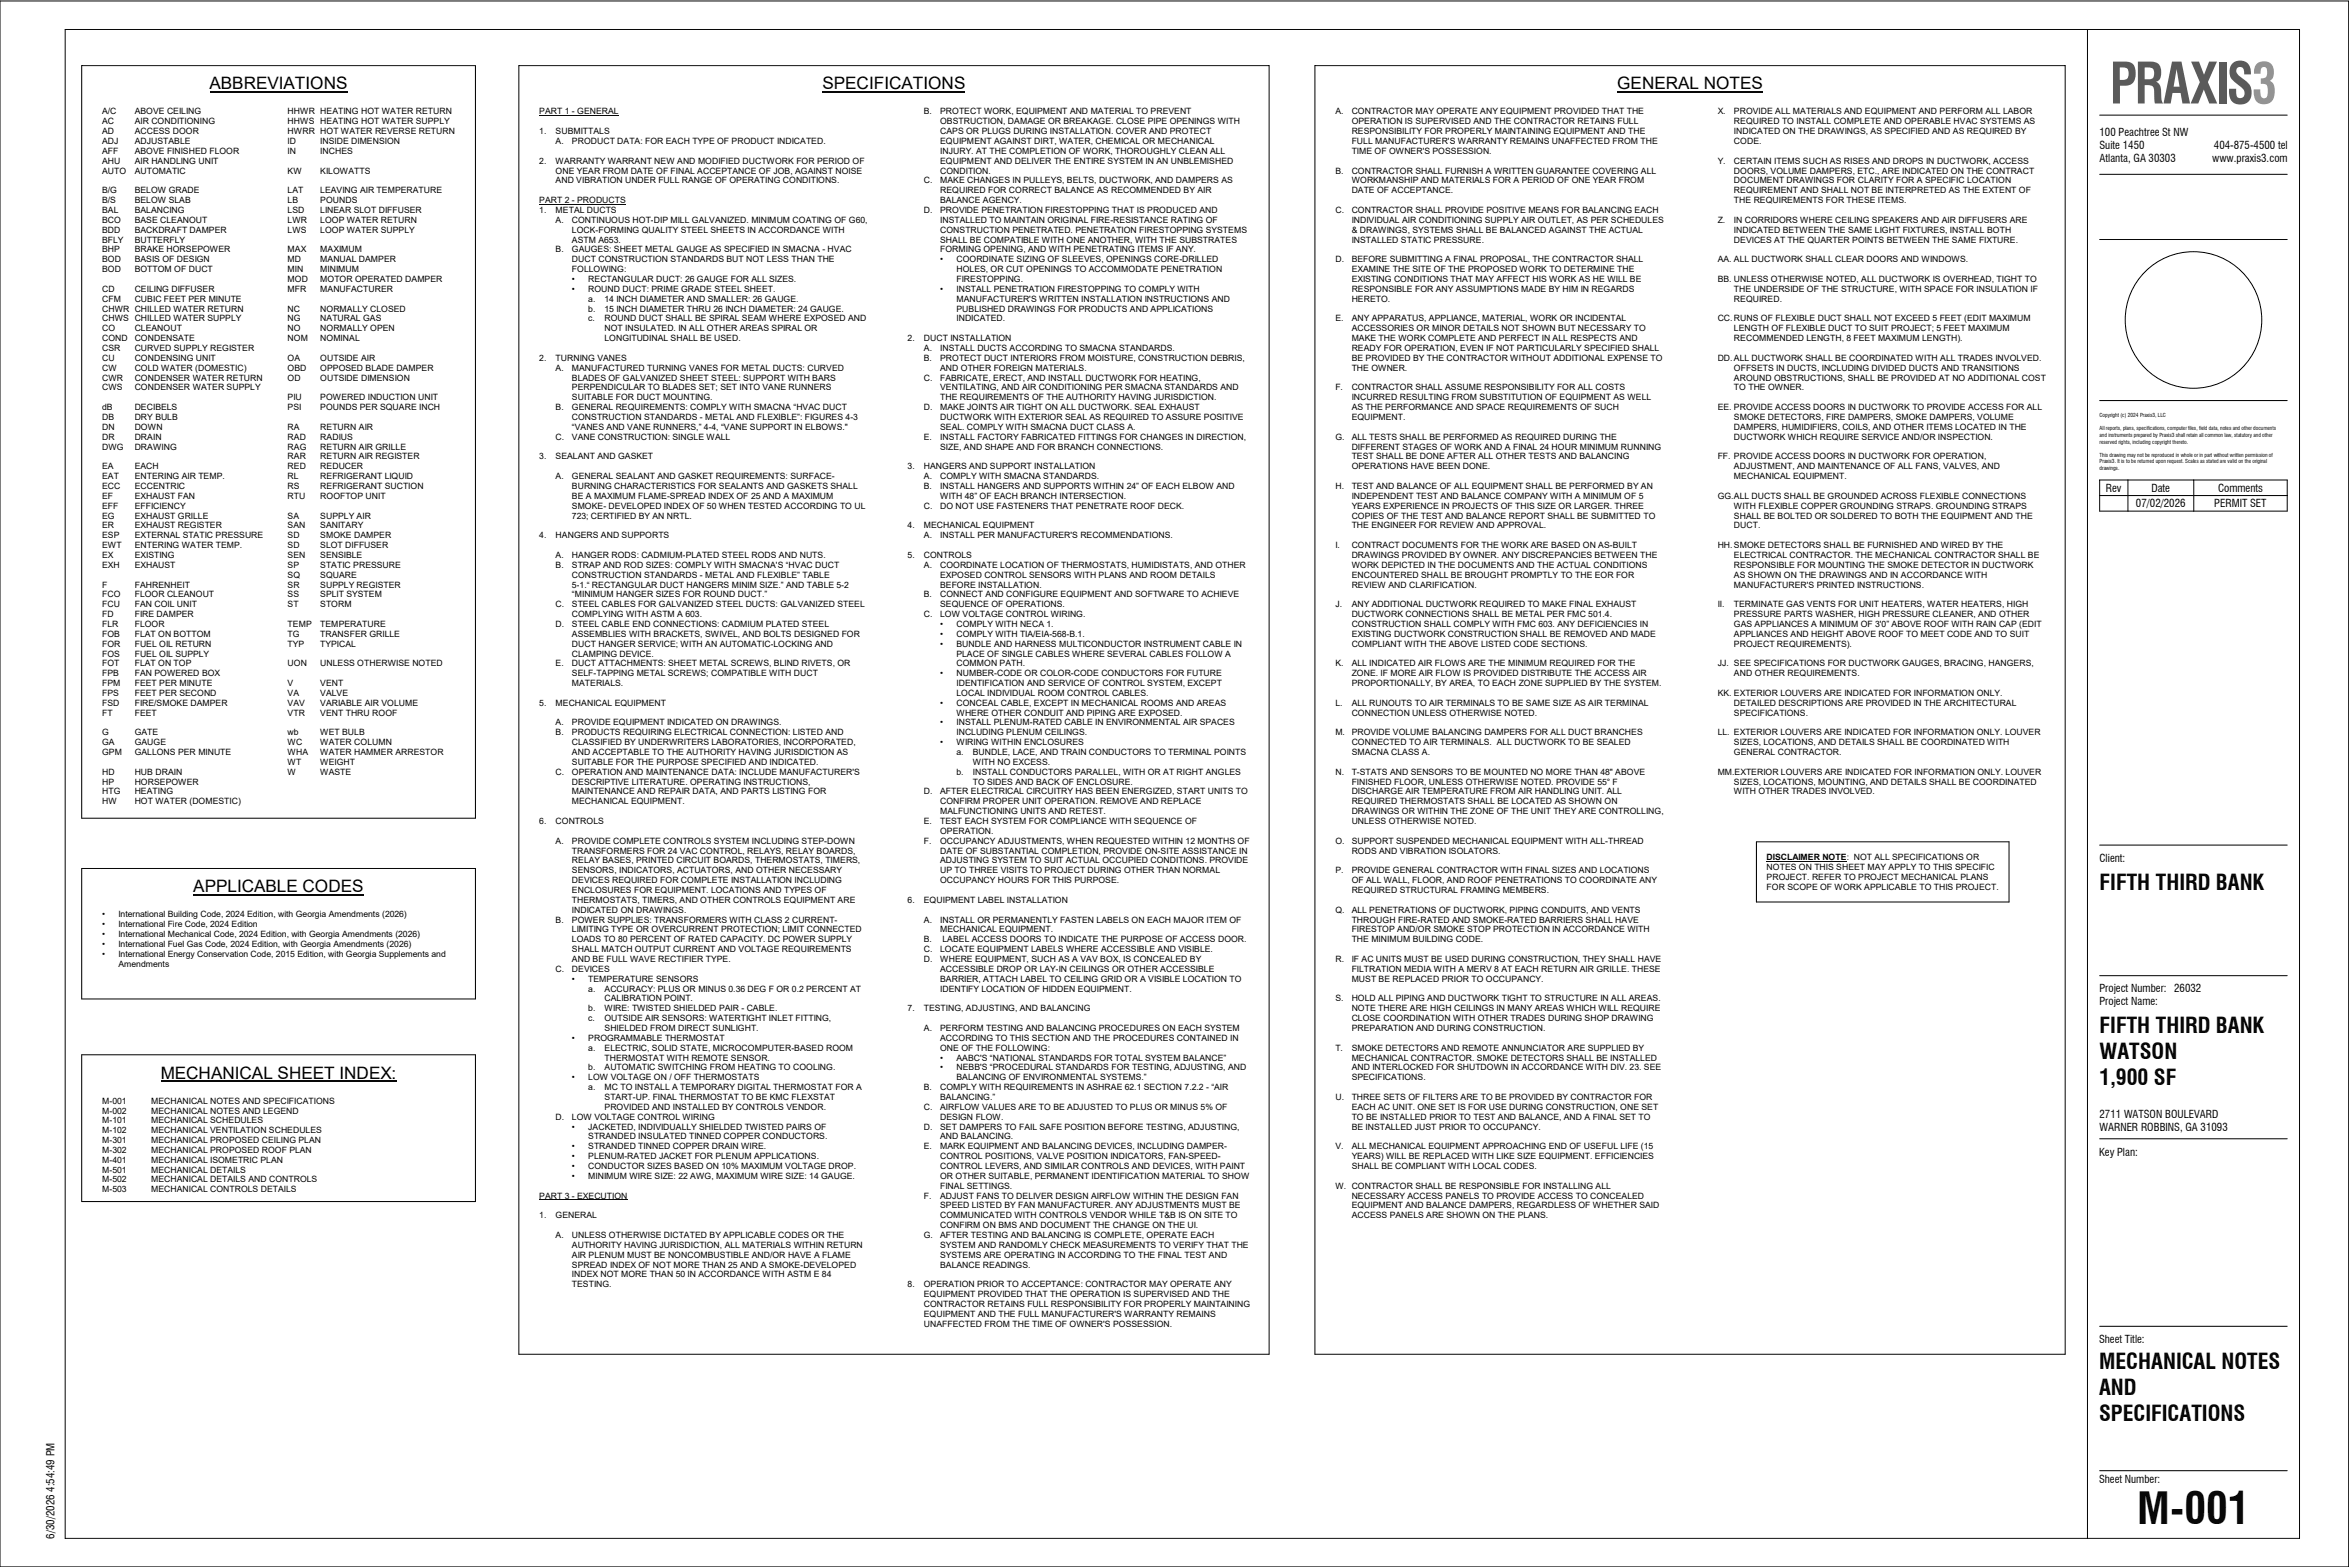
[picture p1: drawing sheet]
<svg xmlns="http://www.w3.org/2000/svg" width="914mm" height="610mm" viewBox="0 0 914 610" stroke-linecap="round" stroke-linejoin="round" font-family="sans-serif">
<defs><g id="words">
<text font-size="21.7" fill="#585858" x="820.9" y="40.3">PRAXIS3</text>
<text font-size="16.9" x="831.6" y="592.8">M-001</text>
<g font-size="8.5">
<text x="816.9" y="346.4">FIFTH THIRD BANK</text>
<text x="816.9" y="402">FIFTH THIRD BANK</text>
<text x="816.9" y="412.1">WATSON</text>
<text x="816.9" y="422.2">1,900 SF</text>
<text x="816.7" y="532.4">MECHANICAL NOTES</text>
<text x="816.7" y="542.5">AND</text>
<text x="816.7" y="552.7">SPECIFICATIONS</text>
</g>
<g font-size="6.7">
<text x="81.5" y="34.8">ABBREVIATIONS</text>
<text x="320" y="34.8">SPECIFICATIONS</text>
<text x="629.3" y="34.8">GENERAL NOTES</text>
<text x="75.2" y="347.1">APPLICABLE CODES</text>
<text x="62.6" y="419.6">MECHANICAL SHEET INDEX:</text>
</g>
<g font-size="4.2">
<text x="816.9" y="52.7">100 Peachtree St NW</text>
<text x="816.9" y="57.8">Suite 1450</text>
<text x="861.4" y="57.8">404-875-4500 tel</text>
<text x="816.9" y="62.9">Atlanta, GA 30303</text>
<text x="860.7" y="62.9">www.praxis3.com</text>
<text x="819.4" y="191.3">Rev</text>
<text x="837.1" y="191.3">Date</text>
<text x="863" y="191.3">Comments</text>
<text x="831.1" y="197.3">07/02/2026</text>
<text x="861.6" y="197.3">PERMIT SET</text>
<text x="816.9" y="335.2">Client:</text>
<text x="816.9" y="386">Project Number: 26032</text>
<text x="816.9" y="391">Project Name:</text>
<text x="816.9" y="435.1">2711 WATSON BOULEVARD</text>
<text x="816.9" y="440.1">WARNER ROBBINS, GA 31093</text>
<text x="816.7" y="449.5">Key Plan:</text>
<text x="816.7" y="522.5">Sheet Title:</text>
<text x="816.7" y="576.9">Sheet Number:</text>
<text x="21.2" y="598.6" transform="rotate(-90 21.2 598.6)">6/30/2026 4:54:49 PM</text>
</g>
<g font-size="3.4">
<text x="39.7" y="44.5">A/C</text>
<text x="52.4" y="44.5">ABOVE CEILING</text>
<text x="111.9" y="44.5">HHWR</text>
<text x="124.6" y="44.5">HEATING HOT WATER RETURN</text>
<text x="209.8" y="44.5">PART 1 -</text>
<text x="224.6" y="44.5">GENERAL</text>
<text x="359.5" y="44.5">B.</text>
<text x="365.8" y="44.5">PROTECT WORK, EQUIPMENT AND MATERIAL TO PREVENT</text>
<text x="519.6" y="44.5">A.</text>
<text x="525.9" y="44.5">CONTRACTOR MAY OPERATE ANY EQUIPMENT PROVIDED THAT THE</text>
<text x="668.4" y="44.5">X.</text>
<text x="674.7" y="44.5">PROVIDE ALL MATERIALS AND EQUIPMENT AND PERFORM ALL LABOR</text>
<text x="39.7" y="48.4">AC</text>
<text x="39.7" y="52.2">AD</text>
<text x="52.4" y="48.4">AIR CONDITIONING</text>
<text x="52.4" y="52.2">ACCESS DOOR</text>
<text x="111.9" y="48.4">HHWS</text>
<text x="111.9" y="52.2">HWRR</text>
<text x="124.6" y="48.4">HEATING HOT WATER SUPPLY</text>
<text x="124.6" y="52.2">HOT WATER REVERSE RETURN</text>
<text x="209.8" y="52.2">1.</text>
<text x="216.2" y="52.2">SUBMITTALS</text>
<text x="365.8" y="48.4">OBSTRUCTION, DAMAGE OR BREAKAGE. CLOSE PIPE OPENINGS WITH</text>
<text x="365.8" y="52.2">CAPS OR PLUGS DURING INSTALLATION. COVER AND PROTECT</text>
<text x="525.9" y="48.4">OPERATION IS SUPERVISED AND THE CONTRACTOR RETAINS FULL</text>
<text x="525.9" y="52.2">RESPONSIBILITY FOR PROPERLY MAINTAINING EQUIPMENT AND THE</text>
<text x="674.7" y="48.4">REQUIRED TO INSTALL COMPLETE AND OPERABLE HVAC SYSTEMS AS</text>
<text x="674.7" y="52.2">INDICATED ON THE DRAWINGS, AS SPECIFIED AND AS REQUIRED BY</text>
<text x="39.7" y="56">ADJ</text>
<text x="39.7" y="59.9">AFF</text>
<text x="52.4" y="56">ADJUSTABLE</text>
<text x="52.4" y="59.9">ABOVE FINISHED FLOOR</text>
<text x="111.9" y="56">ID</text>
<text x="111.9" y="59.9">IN</text>
<text x="124.6" y="56">INSIDE DIMENSION</text>
<text x="124.6" y="59.9">INCHES</text>
<text x="216.2" y="56">A.</text>
<text x="222.5" y="56">PRODUCT DATA: FOR EACH TYPE OF PRODUCT INDICATED.</text>
<text x="365.8" y="56">EQUIPMENT AGAINST DIRT, WATER, CHEMICAL OR MECHANICAL</text>
<text x="365.8" y="59.9">INJURY. AT THE COMPLETION OF WORK, THOROUGHLY CLEAN ALL</text>
<text x="525.9" y="56">FULL MANUFACTURER'S WARRANTY REMAINS UNAFFECTED FROM THE</text>
<text x="525.9" y="59.9">TIME OF OWNER'S POSSESSION.</text>
<text x="674.7" y="56">CODE.</text>
<text x="39.7" y="63.7">AHU</text>
<text x="52.4" y="63.7">AIR HANDLING UNIT</text>
<text x="209.8" y="63.7">2.</text>
<text x="216.2" y="63.7">WARRANTY WARRANT NEW AND MODIFIED DUCTWORK FOR PERIOD OF</text>
<text x="365.8" y="63.7">EQUIPMENT AND DELIVER THE ENTIRE SYSTEM IN AN UNBLEMISHED</text>
<text x="668.4" y="63.7">Y.</text>
<text x="674.7" y="63.7">CERTAIN ITEMS SUCH AS RISES AND DROPS IN DUCTWORK, ACCESS</text>
<text x="39.7" y="67.5">AUTO</text>
<text x="52.4" y="67.5">AUTOMATIC</text>
<text x="111.9" y="67.5">KW</text>
<text x="124.6" y="67.5">KILOWATTS</text>
<text x="216.2" y="71.4">AND VIBRATION UNDER FULL RANGE OF OPERATING CONDITIONS.</text>
<text x="216.2" y="67.5">ONE YEAR FROM DATE OF FINAL ACCEPTANCE OF JOB, AGAINST NOISE</text>
<text x="359.5" y="71.4">C.</text>
<text x="365.8" y="67.5">CONDITION.</text>
<text x="365.8" y="71.4">MAKE CHANGES IN PULLEYS, BELTS, DUCTWORK, AND DAMPERS AS</text>
<text x="519.6" y="67.5">B.</text>
<text x="525.9" y="67.5">CONTRACTOR SHALL FURNISH A WRITTEN GUARANTEE COVERING ALL</text>
<text x="525.9" y="71.4">WORKMANSHIP AND MATERIALS FOR A PERIOD OF ONE YEAR FROM</text>
<text x="674.7" y="67.5">DOORS, VOLUME DAMPERS, ETC., ARE INDICATED ON THE CONTRACT</text>
<text x="674.7" y="71.4">DOCUMENT DRAWINGS FOR CLARITY FOR A SPECIFIC LOCATION</text>
<text x="39.8" y="75.2">B/G</text>
<text x="52.5" y="75.2">BELOW GRADE</text>
<text x="111.9" y="75.2">LAT</text>
<text x="124.6" y="75.2">LEAVING AIR TEMPERATURE</text>
<text x="365.8" y="75.2">REQUIRED FOR CORRECT BALANCE AS RECOMMENDED BY AIR</text>
<text x="525.9" y="75.2">DATE OF ACCEPTANCE.</text>
<text x="674.7" y="75.2">REQUIREMENT AND SHALL NOT BE INTERPRETED AS THE EXTENT OF</text>
<text x="39.8" y="79">B/S</text>
<text x="39.8" y="82.9">BAL</text>
<text x="52.5" y="79">BELOW SLAB</text>
<text x="52.5" y="82.9">BALANCING</text>
<text x="111.9" y="79">LB</text>
<text x="111.9" y="82.9">LSD</text>
<text x="124.6" y="79">POUNDS</text>
<text x="124.6" y="82.9">LINEAR SLOT DIFFUSER</text>
<text x="209.8" y="79">PART 2 -</text>
<text x="209.8" y="82.9">1.</text>
<text x="216.2" y="82.9">METAL DUCTS</text>
<text x="224.6" y="79">PRODUCTS</text>
<text x="359.5" y="82.9">D.</text>
<text x="365.8" y="79">BALANCE AGENCY.</text>
<text x="365.8" y="82.9">PROVIDE PENETRATION FIRESTOPPING THAT IS PRODUCED AND</text>
<text x="519.6" y="82.9">C.</text>
<text x="525.9" y="82.9">CONTRACTOR SHALL PROVIDE POSITIVE MEANS FOR BALANCING EACH</text>
<text x="674.7" y="79">THE REQUIREMENTS FOR THESE ITEMS.</text>
<text x="39.8" y="86.7">BCO</text>
<text x="52.5" y="86.7">BASE CLEANOUT</text>
<text x="111.9" y="86.7">LWR</text>
<text x="124.6" y="86.7">LOOP WATER RETURN</text>
<text x="216.2" y="86.7">A.</text>
<text x="222.5" y="86.7">CONTINUOUS HOT-DIP MILL GALVANIZED. MINIMUM COATING OF G60,</text>
<text x="365.8" y="86.7">INSTALLED TO MAINTAIN ORIGINAL FIRE-RESISTANCE RATING OF</text>
<text x="525.9" y="86.7">INDIVIDUAL AIR CONDITIONING SUPPLY AIR OUTLET, AS PER SCHEDULES</text>
<text x="668.4" y="86.7">Z.</text>
<text x="674.7" y="86.7">IN CORRIDORS WHERE CEILING SPEAKERS AND AIR DIFFUSERS ARE</text>
<text x="39.8" y="90.6">BDD</text>
<text x="39.8" y="94.4">BFLY</text>
<text x="52.5" y="90.6">BACKDRAFT DAMPER</text>
<text x="52.5" y="94.4">BUTTERFLY</text>
<text x="111.9" y="90.6">LWS</text>
<text x="124.6" y="90.6">LOOP WATER SUPPLY</text>
<text x="222.5" y="94.4">ASTM A653.</text>
<text x="222.5" y="90.6">LOCK-FORMING QUALITY STEEL SHEETS IN ACCORDANCE WITH</text>
<text x="365.8" y="90.6">CONSTRUCTION PENETRATED. PENETRATION FIRESTOPPING SYSTEMS</text>
<text x="365.8" y="94.4">SHALL BE COMPATIBLE WITH ONE ANOTHER, WITH THE SUBSTRATES</text>
<text x="525.9" y="90.6">&amp; DRAWINGS, SYSTEMS SHALL BE BALANCED AGAINST THE ACTUAL</text>
<text x="525.9" y="94.4">INSTALLED STATIC PRESSURE.</text>
<text x="674.7" y="90.6">INDICATED BETWEEN THE SAME LIGHT FIXTURES, INSTALL BOTH</text>
<text x="674.7" y="94.4">DEVICES AT THE QUARTER POINTS BETWEEN THE SAME FIXTURE.</text>
<text x="39.8" y="98.2">BHP</text>
<text x="52.5" y="98.2">BRAKE HORSEPOWER</text>
<text x="111.9" y="98.2">MAX</text>
<text x="124.6" y="98.2">MAXIMUM</text>
<text x="216.2" y="98.2">B.</text>
<text x="222.5" y="98.2">GAUGES: SHEET METAL GAUGE AS SPECIFIED IN SMACNA -</text>
<text x="322" y="98.2">HVAC</text>
<text x="365.8" y="98.2">FORMING OPENING, AND WITH PENETRATING ITEMS IF ANY.</text>
<text x="39.8" y="102">BOD</text>
<text x="39.8" y="105.9">BOD</text>
<text x="52.5" y="102">BASIS OF DESIGN</text>
<text x="52.5" y="105.9">BOTTOM OF DUCT</text>
<text x="111.9" y="102.1">MD</text>
<text x="111.9" y="105.9">MIN</text>
<text x="124.6" y="102.1">MANUAL DAMPER</text>
<text x="124.6" y="105.9">MINIMUM</text>
<text x="222.5" y="102.1">DUCT CONSTRUCTION STANDARDS BUT NOT LESS THAN THE</text>
<text x="222.5" y="105.9">FOLLOWING:</text>
<text x="365.8" y="102.1">•</text>
<text x="372.2" y="102.1">COORDINATE SIZING OF SLEEVES, OPENINGS CORE-DRILLED</text>
<text x="372.2" y="105.9">HOLES, OR CUT OPENINGS TO ACCOMMODATE PENETRATION</text>
<text x="519.6" y="102.1">D.</text>
<text x="525.9" y="102.1">BEFORE SUBMITTING A FINAL PROPOSAL, THE CONTRACTOR SHALL</text>
<text x="525.9" y="105.9">EXAMINE THE SITE OF THE PROPOSED WORK TO DETERMINE THE</text>
<text x="668.4" y="102.1">AA.</text>
<text x="674.7" y="102.1">ALL DUCTWORK SHALL CLEAR DOORS AND WINDOWS.</text>
<text x="39.8" y="113.5">CD</text>
<text x="52.5" y="113.5">CEILING DIFFUSER</text>
<text x="111.9" y="109.7">MOD</text>
<text x="111.9" y="113.5">MFR</text>
<text x="124.6" y="109.7">MOTOR OPERATED DAMPER</text>
<text x="124.6" y="113.5">MANUFACTURER</text>
<text x="222.5" y="109.7">•</text>
<text x="222.5" y="113.5">•</text>
<text x="228.9" y="109.7">RECTANGULAR DUCT: 26 GAUGE FOR ALL SIZES.</text>
<text x="228.9" y="113.5">ROUND DUCT: PRIME GRADE STEEL SHEET.</text>
<text x="365.8" y="113.5">•</text>
<text x="372.2" y="109.7">FIRESTOPPING.</text>
<text x="372.2" y="113.5">INSTALL PENETRATION FIRESTOPPING TO COMPLY WITH</text>
<text x="525.9" y="109.7">EXISTING CONDITIONS THAT MAY AFFECT HIS WORK AS HE WILL BE</text>
<text x="525.9" y="113.5">RESPONSIBLE FOR ANY ASSUMPTIONS MADE BY HIM IN REGARDS</text>
<text x="668.4" y="109.7">BB.</text>
<text x="674.7" y="109.7">UNLESS OTHERWISE NOTED, ALL DUCTWORK IS OVERHEAD, TIGHT TO</text>
<text x="674.7" y="113.5">THE UNDERSIDE OF THE STRUCTURE, WITH SPACE FOR INSULATION IF</text>
<text x="39.8" y="117.4">CFM</text>
<text x="52.5" y="117.4">CUBIC FEET PER MINUTE</text>
<text x="228.9" y="117.4">a.</text>
<text x="235.2" y="117.4">14 INCH DIAMETER AND SMALLER: 26 GAUGE.</text>
<text x="372.2" y="117.4">MANUFACTURER'S WRITTEN INSTALLATION INSTRUCTIONS AND</text>
<text x="525.9" y="117.4">HERETO.</text>
<text x="674.7" y="117.4">REQUIRED.</text>
<text x="39.8" y="121.2">CHWR</text>
<text x="39.8" y="125.1">CHWS</text>
<text x="52.5" y="121.2">CHILLED WATER RETURN</text>
<text x="52.5" y="125.1">CHILLED WATER SUPPLY</text>
<text x="111.9" y="121.2">NC</text>
<text x="111.9" y="125.1">NG</text>
<text x="124.6" y="121.2">NORMALLY CLOSED</text>
<text x="124.6" y="125.1">NATURAL GAS</text>
<text x="228.9" y="121.2">b.</text>
<text x="228.9" y="125.1">c.</text>
<text x="235.2" y="121.2">15 INCH DIAMETER THRU 26 INCH DIAMETER: 24 GAUGE.</text>
<text x="235.2" y="125.1">ROUND DUCT SHALL BE SPIRAL SEAM WHERE EXPOSED AND</text>
<text x="372.2" y="121.2">PUBLISHED DRAWINGS FOR PRODUCTS AND APPLICATIONS</text>
<text x="372.2" y="125.1">INDICATED.</text>
<text x="519.6" y="125.1">E.</text>
<text x="525.9" y="125.1">ANY APPARATUS, APPLIANCE, MATERIAL, WORK OR INCIDENTAL</text>
<text x="668.4" y="125.1">CC.</text>
<text x="674.7" y="125.1">RUNS OF FLEXIBLE DUCT SHALL NOT EXCEED 5 FEET (EDIT MAXIMUM</text>
<text x="39.8" y="128.9">CO</text>
<text x="52.5" y="128.9">CLEANOUT</text>
<text x="111.9" y="128.9">NO</text>
<text x="124.6" y="128.9">NORMALLY OPEN</text>
<text x="235.2" y="128.9">NOT INSULATED. IN ALL OTHER AREAS SPIRAL OR</text>
<text x="525.9" y="128.9">ACCESSORIES OR MINOR DETAILS NOT SHOWN BUT NECESSARY TO</text>
<text x="674.7" y="128.9">LENGTH OF FLEXIBLE DUCT TO SUIT PROJECT; 5 FEET MAXIMUM</text>
<text x="39.8" y="132.7">COND</text>
<text x="39.8" y="136.6">CSR</text>
<text x="52.5" y="132.7">CONDENSATE</text>
<text x="52.5" y="136.6">CURVED SUPPLY REGISTER</text>
<text x="111.9" y="132.7">NOM</text>
<text x="124.6" y="132.7">NOMINAL</text>
<text x="235.2" y="132.7">LONGITUDINAL SHALL BE USED.</text>
<text x="353.1" y="132.7">2.</text>
<text x="359.5" y="132.7">DUCT INSTALLATION</text>
<text x="359.5" y="136.6">A.</text>
<text x="365.8" y="136.6">INSTALL DUCTS ACCORDING TO SMACNA STANDARDS.</text>
<text x="525.9" y="132.7">MAKE THE WORK COMPLETE AND PERFECT IN ALL RESPECTS AND</text>
<text x="525.9" y="136.6">READY FOR OPERATION, EVEN IF NOT PARTICULARLY SPECIFIED SHALL</text>
<text x="674.7" y="132.7">RECOMMENDED LENGTH, 8 FEET MAXIMUM LENGTH).</text>
<text x="39.8" y="140.4">CU</text>
<text x="52.5" y="140.4">CONDENSING UNIT</text>
<text x="111.9" y="140.4">OA</text>
<text x="124.6" y="140.4">OUTSIDE AIR</text>
<text x="209.8" y="140.4">2.</text>
<text x="216.2" y="140.4">TURNING VANES</text>
<text x="359.5" y="140.4">B.</text>
<text x="365.8" y="140.4">PROTECT DUCT INTERIORS FROM MOISTURE, CONSTRUCTION DEBRIS,</text>
<text x="525.9" y="140.4">BE PROVIDED BY THE CONTRACTOR WITHOUT ADDITIONAL EXPENSE TO</text>
<text x="668.4" y="140.4">DD.</text>
<text x="674.7" y="140.4">ALL DUCTWORK SHALL BE COORDINATED WITH ALL TRADES INVOLVED.</text>
<text x="39.8" y="144.2">CW</text>
<text x="39.8" y="148">CWR</text>
<text x="52.5" y="144.2">COLD WATER (DOMESTIC)</text>
<text x="52.5" y="148">CONDENSER WATER RETURN</text>
<text x="111.9" y="144.2">OBD</text>
<text x="111.9" y="148">OD</text>
<text x="124.6" y="144.2">OPPOSED BLADE DAMPER</text>
<text x="124.6" y="148">OUTSIDE DIMENSION</text>
<text x="216.2" y="144.2">A.</text>
<text x="222.5" y="144.2">MANUFACTURED TURNING VANES FOR METAL DUCTS: CURVED</text>
<text x="222.5" y="148">BLADES OF GALVANIZED SHEET STEEL: SUPPORT WITH BARS</text>
<text x="359.5" y="148">C.</text>
<text x="365.8" y="144.2">AND OTHER FOREIGN MATERIALS.</text>
<text x="365.8" y="148">FABRICATE, ERECT, AND INSTALL DUCTWORK FOR HEATING,</text>
<text x="525.9" y="144.2">THE OWNER.</text>
<text x="674.7" y="144.2">OFFSETS IN DUCTS, INCLUDING DIVIDED DUCTS AND TRANSITIONS</text>
<text x="674.7" y="148">AROUND OBSTRUCTIONS, SHALL BE PROVIDED AT NO ADDITIONAL COST</text>
<text x="39.8" y="151.9">CWS</text>
<text x="52.5" y="151.9">CONDENSER WATER SUPPLY</text>
<text x="111.9" y="155.7">PIU</text>
<text x="124.6" y="155.7">POWERED INDUCTION UNIT</text>
<text x="222.5" y="151.9">PERPENDICULAR TO BLADES SET; SET INTO VANE RUNNERS</text>
<text x="222.5" y="155.7">SUITABLE FOR DUCT MOUNTING.</text>
<text x="365.8" y="151.9">VENTILATING, AND AIR CONDITIONING PER SMACNA STANDARDS AND</text>
<text x="365.8" y="155.7">THE REQUIREMENTS OF THE AUTHORITY HAVING JURISDICTION.</text>
<text x="519.6" y="151.9">F.</text>
<text x="525.9" y="151.9">CONTRACTOR SHALL ASSUME RESPONSIBILITY FOR ALL COSTS</text>
<text x="525.9" y="155.7">INCURRED RESULTING FROM SUBSTITUTION OF EQUIPMENT AS WELL</text>
<text x="674.7" y="151.9">TO THE OWNER.</text>
<text x="39.8" y="159.6">dB</text>
<text x="52.5" y="159.6">DECIBELS</text>
<text x="111.9" y="159.6">PSI</text>
<text x="124.6" y="159.6">POUNDS PER SQUARE INCH</text>
<text x="216.2" y="159.6">B.</text>
<text x="222.5" y="159.6">GENERAL REQUIREMENTS: COMPLY WITH SMACNA “HVAC DUCT</text>
<text x="359.5" y="159.6">D.</text>
<text x="365.8" y="159.6">MAKE JOINTS AIR TIGHT ON ALL DUCTWORK. SEAL EXHAUST</text>
<text x="525.9" y="159.6">AS THE PERFORMANCE AND SPACE REQUIREMENTS OF SUCH</text>
<text x="668.4" y="159.6">EE.</text>
<text x="674.7" y="159.6">PROVIDE ACCESS DOORS IN DUCTWORK TO PROVIDE ACCESS FOR ALL</text>
<text x="39.8" y="163.4">DB</text>
<text x="39.8" y="167.2">DN</text>
<text x="52.5" y="163.4">DRY BULB</text>
<text x="52.5" y="167.2">DOWN</text>
<text x="111.9" y="167.2">RA</text>
<text x="124.6" y="167.2">RETURN AIR</text>
<text x="222.5" y="163.4">CONSTRUCTION STANDARDS -</text>
<text x="222.5" y="167.2">“VANES AND VANE RUNNERS,”</text>
<text x="273.9" y="167.2">4-4, “VANE SUPPORT IN ELBOWS.&quot;</text>
<text x="274.4" y="163.4">METAL AND FLEXIBLE”: FIGURES 4-3</text>
<text x="365.8" y="163.4">DUCTWORK WITH EXTERIOR SEAL AS REQUIRED TO ASSURE POSITIVE</text>
<text x="365.8" y="167.2">SEAL. COMPLY WITH SMACNA DUCT CLASS A.</text>
<text x="525.9" y="163.4">EQUIPMENT.</text>
<text x="674.7" y="163.4">SMOKE DETECTORS, FIRE DAMPERS, SMOKE DAMPERS, VOLUME</text>
<text x="674.7" y="167.2">DAMPERS, HUMIDIFIERS, COILS, AND OTHER ITEMS LOCATED IN THE</text>
<text x="39.8" y="171.1">DR</text>
<text x="52.5" y="171.1">DRAIN</text>
<text x="111.9" y="171.1">RAD</text>
<text x="124.6" y="171.1">RADIUS</text>
<text x="216.2" y="171.1">C.</text>
<text x="222.5" y="171.1">VANE CONSTRUCTION: SINGLE WALL</text>
<text x="359.5" y="171.1">E.</text>
<text x="365.8" y="171.1">INSTALL FACTORY FABRICATED FITTINGS FOR CHANGES IN DIRECTION,</text>
<text x="519.6" y="171.1">G.</text>
<text x="525.9" y="171.1">ALL TESTS SHALL BE PERFORMED AS REQUIRED DURING THE</text>
<text x="674.7" y="171.1">DUCTWORK WHICH REQUIRE SERVICE AND/OR INSPECTION.</text>
<text x="39.8" y="174.9">DWG</text>
<text x="52.5" y="174.9">DRAWING</text>
<text x="111.9" y="174.9">RAG</text>
<text x="111.9" y="178.7">RAR</text>
<text x="124.6" y="174.9">RETURN AIR GRILLE</text>
<text x="124.6" y="178.7">RETURN AIR REGISTER</text>
<text x="209.8" y="178.7">3.</text>
<text x="216.2" y="178.7">SEALANT AND GASKET</text>
<text x="365.8" y="174.9">SIZE, AND SHAPE AND FOR BRANCH CONNECTIONS.</text>
<text x="525.9" y="174.9">DIFFERENT STAGES OF WORK AND A FINAL 24 HOUR MINIMUM RUNNING</text>
<text x="525.9" y="178.7">TEST SHALL BE DONE AFTER ALL OTHER TESTS AND BALANCING</text>
<text x="668.4" y="178.7">FF.</text>
<text x="674.7" y="178.7">PROVIDE ACCESS DOORS IN DUCTWORK FOR OPERATION,</text>
<text x="39.8" y="182.5">EA</text>
<text x="52.5" y="182.5">EACH</text>
<text x="111.9" y="182.5">RED</text>
<text x="124.6" y="182.5">REDUCER</text>
<text x="353.1" y="182.5">3.</text>
<text x="359.5" y="182.5">HANGERS AND SUPPORT INSTALLATION</text>
<text x="525.9" y="182.5">OPERATIONS HAVE BEEN DONE.</text>
<text x="674.7" y="182.6">ADJUSTMENT, AND MAINTENANCE OF ALL FANS, VALVES, AND</text>
<text x="39.8" y="186.4">EAT</text>
<text x="39.8" y="190.2">ECC</text>
<text x="52.5" y="186.4">ENTERING AIR TEMP.</text>
<text x="52.5" y="190.2">ECCENTRIC</text>
<text x="111.9" y="186.4">RL</text>
<text x="111.9" y="190.2">RS</text>
<text x="124.6" y="186.4">REFRIGERANT LIQUID</text>
<text x="124.6" y="190.2">REFRIGERANT SUCTION</text>
<text x="216.2" y="186.4">A.</text>
<text x="222.5" y="186.4">GENERAL SEALANT AND GASKET REQUIREMENTS: SURFACE-</text>
<text x="222.5" y="190.2">BURNING CHARACTERISTICS FOR SEALANTS AND GASKETS SHALL</text>
<text x="359.5" y="186.4">A.</text>
<text x="359.5" y="190.2">B.</text>
<text x="365.8" y="186.4">COMPLY WITH SMACNA STANDARDS.</text>
<text x="365.8" y="190.2">INSTALL HANGERS AND SUPPORTS WITHIN 24”</text>
<text x="444.2" y="190.2">OF EACH ELBOW AND</text>
<text x="519.6" y="190.2">H.</text>
<text x="525.9" y="190.2">TEST AND BALANCE OF ALL EQUIPMENT SHALL BE PERFORMED BY AN</text>
<text x="674.7" y="186.4">MECHANICAL EQUIPMENT.</text>
<text x="39.8" y="194.1">EF</text>
<text x="39.8" y="197.9">EFF</text>
<text x="52.5" y="194.1">EXHAUST FAN</text>
<text x="52.5" y="197.9">EFFICIENCY</text>
<text x="111.9" y="194.1">RTU</text>
<text x="124.6" y="194.1">ROOFTOP UNIT</text>
<text x="222.5" y="194.1">BE A MAXIMUM FLAME-SPREAD INDEX OF 25 AND A MAXIMUM</text>
<text x="222.5" y="197.9">SMOKE-</text>
<text x="236.8" y="197.9">DEVELOPED INDEX OF 50 WHEN TESTED ACCORDING TO UL</text>
<text x="359.5" y="197.9">C.</text>
<text x="365.8" y="194.1">WITH 48”</text>
<text x="365.8" y="197.9">DO NOT USE FASTENERS THAT PENETRATE ROOF DECK.</text>
<text x="381.2" y="194.1">OF EACH BRANCH INTERSECTION.</text>
<text x="525.9" y="194.1">INDEPENDENT TEST AND BALANCE COMPANY WITH A MINIMUM OF 5</text>
<text x="525.9" y="197.9">YEARS EXPERIENCE IN PROJECTS OF THIS SIZE OR LARGER. THREE</text>
<text x="668.4" y="194.1">GG.</text>
<text x="674.7" y="194.1">ALL DUCTS SHALL BE GROUNDED ACROSS FLEXIBLE CONNECTIONS</text>
<text x="674.7" y="197.9">WITH FLEXIBLE COPPER GROUNDING STRAPS. GROUNDING STRAPS</text>
<text x="39.8" y="201.7">EG</text>
<text x="52.5" y="201.7">EXHAUST GRILLE</text>
<text x="111.9" y="201.7">SA</text>
<text x="124.6" y="201.7">SUPPLY AIR</text>
<text x="222.5" y="201.7">723; CERTIFIED BY AN NRTL.</text>
<text x="525.9" y="201.7">COPIES OF THE TEST AND BALANCE REPORT SHALL BE SUBMITTED TO</text>
<text x="674.7" y="201.7">SHALL BE BOLTED OR SOLDERED TO BOTH THE EQUIPMENT AND THE</text>
<text x="39.8" y="205.6">ER</text>
<text x="39.8" y="209.4">ESP</text>
<text x="52.5" y="205.6">EXHAUST REGISTER</text>
<text x="52.5" y="209.4">EXTERNAL STATIC PRESSURE</text>
<text x="111.9" y="205.6">SAN</text>
<text x="111.9" y="209.4">SD</text>
<text x="124.6" y="205.6">SANITARY</text>
<text x="124.6" y="209.4">SMOKE DAMPER</text>
<text x="209.8" y="209.4">4.</text>
<text x="216.2" y="209.4">HANGERS AND SUPPORTS</text>
<text x="353.1" y="205.6">4.</text>
<text x="359.5" y="205.6">MECHANICAL EQUIPMENT</text>
<text x="359.5" y="209.4">A.</text>
<text x="365.8" y="209.4">INSTALL PER MANUFACTURER'S RECOMMENDATIONS.</text>
<text x="525.9" y="205.6">THE ENGINEER FOR REVIEW AND APPROVAL.</text>
<text x="674.7" y="205.6">DUCT.</text>
<text x="39.8" y="213.2">EWT</text>
<text x="52.5" y="213.2">ENTERING WATER TEMP.</text>
<text x="111.9" y="213.2">SD</text>
<text x="124.6" y="213.2">SLOT DIFFUSER</text>
<text x="519.6" y="213.2">I.</text>
<text x="525.9" y="213.2">CONTRACT DOCUMENTS FOR THE WORK ARE BASED ON AS-BUILT</text>
<text x="668.4" y="213.2">HH.</text>
<text x="674.7" y="213.2">SMOKE DETECTORS SHALL BE FURNISHED AND WIRED BY THE</text>
<text x="39.8" y="217">EX</text>
<text x="39.8" y="220.9">EXH</text>
<text x="52.5" y="217">EXISTING</text>
<text x="52.5" y="220.9">EXHAUST</text>
<text x="111.9" y="217">SEN</text>
<text x="111.9" y="220.9">SP</text>
<text x="124.6" y="217">SENSIBLE</text>
<text x="124.6" y="220.9">STATIC PRESSURE</text>
<text x="216.2" y="217">A.</text>
<text x="216.2" y="220.9">B.</text>
<text x="222.5" y="217">HANGER RODS: CADMIUM-PLATED STEEL RODS AND NUTS.</text>
<text x="222.5" y="220.9">STRAP AND ROD SIZES: COMPLY WITH SMACNA'S “HVAC DUCT</text>
<text x="353.1" y="217.1">5.</text>
<text x="359.5" y="217.1">CONTROLS</text>
<text x="359.5" y="220.9">A.</text>
<text x="365.8" y="220.9">COORDINATE LOCATION OF THERMOSTATS, HUMIDISTATS, AND OTHER</text>
<text x="525.9" y="217.1">DRAWINGS PROVIDED BY OWNER. ANY DISCREPANCIES BETWEEN THE</text>
<text x="525.9" y="220.9">WORK DEPICTED IN THE DOCUMENTS AND THE ACTUAL CONDITIONS</text>
<text x="674.7" y="217.1">ELECTRICAL CONTRACTOR. THE MECHANICAL CONTRACTOR SHALL BE</text>
<text x="674.7" y="220.9">RESPONSIBLE FOR MOUNTING THE SMOKE DETECTOR IN DUCTWORK</text>
<text x="111.9" y="224.7">SQ</text>
<text x="124.6" y="224.7">SQUARE</text>
<text x="222.5" y="224.7">CONSTRUCTION STANDARDS -</text>
<text x="274.4" y="224.7">METAL AND FLEXIBLE”</text>
<text x="312.3" y="224.7">TABLE</text>
<text x="365.8" y="224.7">EXPOSED CONTROL SENSORS WITH PLANS AND ROOM DETAILS</text>
<text x="525.9" y="224.7">ENCOUNTERED SHALL BE BROUGHT PROMPTLY TO THE EOR FOR</text>
<text x="674.7" y="224.7">AS SHOWN ON THE DRAWINGS AND IN ACCORDANCE WITH</text>
<text x="39.8" y="228.6">F</text>
<text x="39.8" y="232.4">FCO</text>
<text x="52.5" y="228.6">FAHRENHEIT</text>
<text x="52.5" y="232.4">FLOOR CLEANOUT</text>
<text x="111.9" y="228.6">SR</text>
<text x="111.9" y="232.4">SS</text>
<text x="124.6" y="228.6">SUPPLY REGISTER</text>
<text x="124.6" y="232.4">SPLIT SYSTEM</text>
<text x="222.5" y="228.6">5-1.“</text>
<text x="222.5" y="232.4">“MINIMUM HANGER SIZES FOR ROUND DUCT.”</text>
<text x="230.3" y="228.6">RECTANGULAR DUCT HANGERS MINIM SIZE.”</text>
<text x="305.9" y="228.6">AND TABLE 5-2</text>
<text x="359.5" y="232.4">B.</text>
<text x="365.8" y="228.6">BEFORE INSTALLATION.</text>
<text x="365.8" y="232.4">CONNECT AND CONFIGURE EQUIPMENT AND SOFTWARE TO ACHIEVE</text>
<text x="525.9" y="228.6">REVIEW AND CLARIFICATION.</text>
<text x="674.7" y="228.6">MANUFACTURER'S PRINTED INSTRUCTIONS.</text>
<text x="39.8" y="236.2">FCU</text>
<text x="52.5" y="236.2">FAN COIL UNIT</text>
<text x="111.9" y="236.2">ST</text>
<text x="124.6" y="236.2">STORM</text>
<text x="216.2" y="236.2">C.</text>
<text x="222.5" y="236.2">STEEL CABLES FOR GALVANIZED STEEL DUCTS: GALVANIZED STEEL</text>
<text x="365.8" y="236.2">SEQUENCE OF OPERATIONS.</text>
<text x="519.6" y="236.2">J.</text>
<text x="525.9" y="236.2">ANY ADDITIONAL DUCTWORK REQUIRED TO MAKE FINAL EXHAUST</text>
<text x="668.4" y="236.3">II.</text>
<text x="674.7" y="236.3">TERMINATE GAS VENTS FOR UNIT HEATERS, WATER HEATERS, HIGH</text>
<text x="39.8" y="240.1">FD</text>
<text x="39.8" y="243.9">FLR</text>
<text x="52.5" y="240.1">FIRE DAMPER</text>
<text x="52.5" y="243.9">FLOOR</text>
<text x="111.9" y="243.9">TEMP</text>
<text x="124.6" y="243.9">TEMPERATURE</text>
<text x="216.2" y="243.9">D.</text>
<text x="222.5" y="240.1">COMPLYING WITH ASTM A 603.</text>
<text x="222.5" y="243.9">STEEL CABLE END CONNECTIONS: CADMIUM PLATED STEEL</text>
<text x="359.5" y="240.1">C.</text>
<text x="365.8" y="240.1">LOW VOLTAGE CONTROL WIRING.</text>
<text x="365.8" y="243.9">•</text>
<text x="372.2" y="243.9">COMPLY WITH NECA 1.</text>
<text x="525.9" y="240.1">DUCTWORK CONNECTIONS SHALL BE METAL PER FMC 501.4.</text>
<text x="525.9" y="243.9">CONSTRUCTION SHALL COMPLY WITH FMC 603. ANY DEFICIENCIES IN</text>
<text x="674.7" y="240.1">PRESSURE PARTS WASHER, HIGH PRESSURE CLEANER, AND OTHER</text>
<text x="674.7" y="243.9">GAS APPLIANCES A MINIMUM OF 3'0”</text>
<text x="736" y="243.9">ABOVE ROOF WITH RAIN CAP (EDIT</text>
<text x="39.8" y="247.7">FOB</text>
<text x="39.8" y="251.5">FOR</text>
<text x="52.5" y="247.7">FLAT ON BOTTOM</text>
<text x="52.5" y="251.5">FUEL OIL RETURN</text>
<text x="111.9" y="247.7">TG</text>
<text x="111.9" y="251.6">TYP</text>
<text x="124.6" y="247.7">TRANSFER GRILLE</text>
<text x="124.6" y="251.6">TYPICAL</text>
<text x="222.5" y="247.7">ASSEMBLIES WITH BRACKETS, SWIVEL, AND BOLTS DESIGNED FOR</text>
<text x="222.5" y="251.6">DUCT HANGER SERVICE; WITH AN AUTOMATIC-LOCKING AND</text>
<text x="365.8" y="247.7">•</text>
<text x="365.8" y="251.6">•</text>
<text x="372.2" y="247.7">COMPLY WITH TIA/EIA-568-B.1.</text>
<text x="372.2" y="251.6">BUNDLE AND HARNESS MULTICONDUCTOR INSTRUMENT CABLE IN</text>
<text x="525.9" y="247.7">EXISTING DUCTWORK CONSTRUCTION SHALL BE REMOVED AND MADE</text>
<text x="525.9" y="251.6">COMPLIANT WITH THE ABOVE LISTED CODE SECTIONS.</text>
<text x="674.7" y="247.7">APPLIANCES AND HEIGHT ABOVE ROOF TO MEET CODE AND TO SUIT</text>
<text x="674.7" y="251.6">PROJECT REQUIREMENTS).</text>
<text x="39.8" y="255.4">FOS</text>
<text x="52.5" y="255.4">FUEL OIL SUPPLY</text>
<text x="222.5" y="255.4">CLAMPING DEVICE.</text>
<text x="372.2" y="255.4">PLACE OF SINGLE CABLES WHERE SEVERAL CABLES FOLLOW A</text>
<text x="39.8" y="259.2">FOT</text>
<text x="39.8" y="263.1">FPB</text>
<text x="52.5" y="259.2">FLAT ON TOP</text>
<text x="52.5" y="263.1">FAN POWERED BOX</text>
<text x="111.9" y="259.2">UON</text>
<text x="124.6" y="259.2">UNLESS OTHERWISE NOTED</text>
<text x="216.2" y="259.2">E.</text>
<text x="222.5" y="259.2">DUCT ATTACHMENTS: SHEET METAL SCREWS, BLIND RIVETS, OR</text>
<text x="222.5" y="263.1">SELF-TAPPING METAL SCREWS; COMPATIBLE WITH DUCT</text>
<text x="365.8" y="263.1">•</text>
<text x="372.2" y="259.2">COMMON PATH.</text>
<text x="372.2" y="263.1">NUMBER-CODE OR COLOR-CODE CONDUCTORS FOR FUTURE</text>
<text x="519.6" y="259.2">K.</text>
<text x="525.9" y="259.2">ALL INDICATED AIR FLOWS ARE THE MINIMUM REQUIRED FOR THE</text>
<text x="525.9" y="263.1">ZONE. IF MORE AIR FLOW IS PROVIDED DISTRIBUTE THE ACCESS AIR</text>
<text x="668.4" y="259.2">JJ.</text>
<text x="674.7" y="259.2">SEE SPECIFICATIONS FOR DUCTWORK GAUGES, BRACING, HANGERS,</text>
<text x="674.7" y="263.1">AND OTHER REQUIREMENTS.</text>
<text x="39.8" y="266.9">FPM</text>
<text x="52.5" y="266.9">FEET PER MINUTE</text>
<text x="111.9" y="266.9">V</text>
<text x="124.6" y="266.9">VENT</text>
<text x="222.5" y="266.9">MATERIALS.</text>
<text x="372.2" y="266.9">IDENTIFICATION AND SERVICE OF CONTROL SYSTEM, EXCEPT</text>
<text x="525.9" y="266.9">PROPORTIONALLY, BY AREA, TO EACH ZONE SUPPLIED BY THE SYSTEM.</text>
<text x="39.8" y="270.7">FPS</text>
<text x="39.8" y="274.6">FSD</text>
<text x="52.5" y="270.7">FEET PER SECOND</text>
<text x="52.5" y="274.6">FIRE/SMOKE DAMPER</text>
<text x="111.9" y="270.7">VA</text>
<text x="111.9" y="274.6">VAV</text>
<text x="124.6" y="270.7">VALVE</text>
<text x="124.6" y="274.6">VARIABLE AIR VOLUME</text>
<text x="209.8" y="274.6">5.</text>
<text x="216.2" y="274.6">MECHANICAL EQUIPMENT</text>
<text x="365.8" y="274.6">•</text>
<text x="372.2" y="270.8">LOCAL INDIVIDUAL ROOM CONTROL CABLES.</text>
<text x="372.2" y="274.6">CONCEAL CABLE, EXCEPT IN MECHANICAL ROOMS AND AREAS</text>
<text x="519.6" y="274.6">L.</text>
<text x="525.9" y="274.6">ALL RUNOUTS TO AIR TERMINALS TO BE SAME SIZE AS AIR TERMINAL</text>
<text x="668.4" y="270.8">KK.</text>
<text x="674.7" y="270.8">EXTERIOR LOUVERS ARE INDICATED FOR INFORMATION ONLY.</text>
<text x="674.7" y="274.6">DETAILED DESCRIPTIONS ARE PROVIDED IN THE ARCHITECTURAL</text>
<text x="39.8" y="278.4">FT</text>
<text x="52.5" y="278.4">FEET</text>
<text x="111.9" y="278.4">VTR</text>
<text x="124.6" y="278.4">VENT THRU ROOF</text>
<text x="372.2" y="278.4">WHERE OTHER CONDUIT AND PIPING ARE EXPOSED.</text>
<text x="525.9" y="278.4">CONNECTION UNLESS OTHERWISE NOTED.</text>
<text x="674.7" y="278.4">SPECIFICATIONS.</text>
<text x="39.8" y="286.1">G</text>
<text x="52.5" y="286.1">GATE</text>
<text x="111.9" y="286.1">wb</text>
<text x="124.6" y="286.1">WET BULB</text>
<text x="216.2" y="282.2">A.</text>
<text x="216.2" y="286.1">B.</text>
<text x="222.5" y="282.2">PROVIDE EQUIPMENT INDICATED ON DRAWINGS.</text>
<text x="222.5" y="286.1">PRODUCTS REQUIRING ELECTRICAL CONNECTION: LISTED AND</text>
<text x="365.8" y="282.2">•</text>
<text x="372.2" y="282.2">INSTALL PLENUM-RATED CABLE IN ENVIRONMENTAL AIR SPACES</text>
<text x="372.2" y="286.1">INCLUDING PLENUM CEILINGS.</text>
<text x="519.6" y="286.1">M.</text>
<text x="525.9" y="286.1">PROVIDE VOLUME BALANCING DAMPERS FOR ALL DUCT BRANCHES</text>
<text x="668.4" y="286.1">LL.</text>
<text x="674.7" y="286.1">EXTERIOR LOUVERS ARE INDICATED FOR INFORMATION ONLY. LOUVER</text>
<text x="39.8" y="289.9">GA</text>
<text x="39.8" y="293.8">GPM</text>
<text x="52.5" y="289.9">GAUGE</text>
<text x="52.5" y="293.8">GALLONS PER MINUTE</text>
<text x="111.9" y="289.9">WC</text>
<text x="111.9" y="293.8">WHA</text>
<text x="124.6" y="289.9">WATER COLUMN</text>
<text x="124.6" y="293.8">WATER HAMMER ARRESTOR</text>
<text x="222.5" y="293.8">AND ACCEPTABLE TO THE AUTHORITY HAVING JURISDICTION AS</text>
<text x="222.5" y="289.9">CLASSIFIED BY UNDERWRITERS LABORATORIES, INCORPORATED,</text>
<text x="365.8" y="289.9">•</text>
<text x="372.2" y="289.9">WIRING WITHIN ENCLOSURES</text>
<text x="372.2" y="293.8">a.</text>
<text x="378.5" y="293.8">BUNDLE, LACE, AND TRAIN CONDUCTORS TO TERMINAL POINTS</text>
<text x="525.9" y="289.9">CONNECTED TO AIR TERMINALS. ALL DUCTWORK TO BE SEALED</text>
<text x="525.9" y="293.8">SMACNA CLASS A.</text>
<text x="674.7" y="289.9">SIZES, LOCATIONS, AND DETAILS SHALL BE COORDINATED WITH</text>
<text x="674.7" y="293.8">GENERAL CONTRACTOR.</text>
<text x="111.9" y="297.6">WT</text>
<text x="124.6" y="297.6">WEIGHT</text>
<text x="222.5" y="297.6">SUITABLE FOR THE PURPOSE SPECIFIED AND INDICATED.</text>
<text x="378.5" y="297.6">WITH NO EXCESS.</text>
<text x="39.8" y="301.4">HD</text>
<text x="39.8" y="305.2">HP</text>
<text x="52.5" y="301.4">HUB DRAIN</text>
<text x="52.5" y="305.2">HORSEPOWER</text>
<text x="111.9" y="301.4">W</text>
<text x="124.6" y="301.4">WASTE</text>
<text x="216.2" y="301.4">C.</text>
<text x="222.5" y="301.4">OPERATION AND MAINTENANCE DATA: INCLUDE MANUFACTURER'S</text>
<text x="222.5" y="305.2">DESCRIPTIVE LITERATURE. OPERATING INSTRUCTIONS,</text>
<text x="372.2" y="301.4">b.</text>
<text x="378.5" y="301.4">INSTALL CONDUCTORS PARALLEL, WITH OR AT RIGHT ANGLES</text>
<text x="378.5" y="305.3">TO SIDES AND BACK OF ENCLOSURE.</text>
<text x="519.6" y="301.4">N.</text>
<text x="525.9" y="301.4">T-STATS AND SENSORS TO BE MOUNTED NO MORE THAN 48&quot; ABOVE</text>
<text x="525.9" y="305.3">FINISHED FLOOR, UNLESS OTHERWISE NOTED. PROVIDE 55° F</text>
<text x="668.4" y="301.4">MM.EXTERIOR LOUVERS ARE INDICATED FOR INFORMATION ONLY. LOUVER</text>
<text x="674.7" y="305.3">SIZES, LOCATIONS, MOUNTING, AND DETAILS SHALL BE COORDINATED</text>
<text x="39.8" y="309.1">HTG</text>
<text x="52.5" y="309.1">HEATING</text>
<text x="222.5" y="309.1">MAINTENANCE AND REPAIR DATA, AND PARTS LISTING FOR</text>
<text x="359.5" y="309.1">D.</text>
<text x="365.8" y="309.1">AFTER ELECTRICAL CIRCUITRY HAS BEEN ENERGIZED, START UNITS TO</text>
<text x="525.9" y="309.1">DISCHARGE AIR TEMPERATURE FROM AIR HANDLING UNIT. ALL</text>
<text x="674.7" y="309.1">WITH OTHER TRADES INVOLVED.</text>
<text x="39.8" y="312.9">HW</text>
<text x="52.5" y="312.9">HOT WATER (DOMESTIC)</text>
<text x="222.5" y="312.9">MECHANICAL EQUIPMENT.</text>
<text x="365.8" y="312.9">CONFIRM PROPER UNIT OPERATION. REMOVE AND REPLACE</text>
<text x="365.8" y="316.7">MALFUNCTIONING UNITS AND RETEST.</text>
<text x="525.9" y="312.9">REQUIRED THERMOSTATS SHALL BE LOCATED AS SHOWN ON</text>
<text x="525.9" y="316.7">DRAWINGS OR WITHIN THE ZONE OF THE UNIT THEY ARE CONTROLLING,</text>
<text x="209.8" y="320.6">6.</text>
<text x="216.2" y="320.6">CONTROLS</text>
<text x="359.5" y="320.6">E.</text>
<text x="365.8" y="320.6">TEST EACH SYSTEM FOR COMPLIANCE WITH SEQUENCE OF</text>
<text x="525.9" y="320.6">UNLESS OTHERWISE NOTED.</text>
<text x="216.2" y="328.3">A.</text>
<text x="222.5" y="328.3">PROVIDE COMPLETE CONTROLS SYSTEM INCLUDING STEP-DOWN</text>
<text x="359.5" y="328.3">F.</text>
<text x="365.8" y="324.4">OPERATION.</text>
<text x="365.8" y="328.3">OCCUPANCY ADJUSTMENTS, WHEN REQUESTED WITHIN 12 MONTHS OF</text>
<text x="519.6" y="328.3">O.</text>
<text x="525.9" y="328.3">SUPPORT SUSPENDED MECHANICAL EQUIPMENT WITH ALL-THREAD</text>
<text x="222.5" y="332.1">TRANSFORMERS FOR 24 VAC CONTROL, RELAYS, RELAY BOARDS,</text>
<text x="222.5" y="335.9">RELAY BASES, PRINTED CIRCUIT BOARDS, THERMOSTATS, TIMERS,</text>
<text x="365.8" y="332.1">DATE OF SUBSTANTIAL COMPLETION, PROVIDE ON-SITE ASSISTANCE IN</text>
<text x="365.8" y="335.9">ADJUSTING SYSTEM TO SUIT ACTUAL OCCUPIED CONDITIONS. PROVIDE</text>
<text x="525.9" y="332.1">RODS AND VIBRATION ISOLATORS.</text>
<text x="687.4" y="334.6">DISCLAIMER NOTE: NOT ALL SPECIFICATIONS OR</text>
<text x="222.5" y="339.8">SENSORS, INDICATORS, ACTUATORS, AND OTHER NECESSARY</text>
<text x="365.8" y="339.8">UP TO THREE VISITS TO PROJECT DURING OTHER THAN NORMAL</text>
<text x="519.6" y="339.8">P.</text>
<text x="525.9" y="339.8">PROVIDE GENERAL CONTRACTOR WITH FINAL SIZES AND LOCATIONS</text>
<text x="687.4" y="338.5">NOTES ON THIS SHEET MAY APPLY TO THIS SPECIFIC</text>
<text x="222.5" y="343.6">DEVICES REQUIRED FOR COMPLETE INSTALLATION INCLUDING</text>
<text x="222.5" y="347.4">ENCLOSURES FOR EQUIPMENT. LOCATIONS AND TYPES OF</text>
<text x="365.8" y="343.6">OCCUPANCY HOURS FOR THIS PURPOSE.</text>
<text x="525.9" y="343.6">OF ALL WALL, FLOOR, AND ROOF PENETRATIONS TO COORDINATE ANY</text>
<text x="525.9" y="347.4">REQUIRED STRUCTURAL FRAMING MEMBERS.</text>
<text x="687.4" y="342.3">PROJECT. REFER TO PROJECT MECHANICAL PLANS</text>
<text x="687.4" y="346.2">FOR SCOPE OF WORK APPLICABLE TO THIS PROJECT.</text>
<text x="222.5" y="351.2">THERMOSTATS, TIMERS, AND OTHER CONTROLS EQUIPMENT ARE</text>
<text x="353.1" y="351.2">6.</text>
<text x="359.5" y="351.2">EQUIPMENT LABEL INSTALLATION</text>
<text x="39.8" y="356.9">•</text>
<text x="46.1" y="356.9">International Building Code, 2024 Edition, with Georgia Amendments (2026)</text>
<text x="216.2" y="358.9">B.</text>
<text x="222.5" y="355.1">INDICATED ON DRAWINGS.</text>
<text x="222.5" y="358.9">POWER SUPPLIES: TRANSFORMERS WITH CLASS 2 CURRENT-</text>
<text x="359.5" y="358.9">A.</text>
<text x="365.8" y="358.9">INSTALL OR PERMANENTLY FASTEN LABELS ON EACH MAJOR ITEM OF</text>
<text x="519.6" y="355.1">Q.</text>
<text x="525.9" y="355.1">ALL PENETRATIONS OF DUCTWORK, PIPING CONDUITS, AND VENTS</text>
<text x="525.9" y="358.9">THROUGH FIRE-RATED AND SMOKE-RATED BARRIERS SHALL HAVE</text>
<text x="39.8" y="360.7">•</text>
<text x="39.8" y="364.5">•</text>
<text x="46.1" y="360.7">International Fire Code, 2024 Edition</text>
<text x="46.1" y="364.5">International Mechanical Code, 2024 Edition, with Georgia Amendments (2026)</text>
<text x="222.5" y="362.8">LIMITING TYPE OR OVERCURRENT PROTECTION; LIMIT CONNECTED</text>
<text x="365.8" y="362.8">MECHANICAL EQUIPMENT.</text>
<text x="525.9" y="362.8">FIRESTOP AND/OR SMOKE STOP PROTECTION IN ACCORDANCE WITH</text>
<text x="39.8" y="368.4">•</text>
<text x="46.1" y="368.4">International Fuel Gas Code, 2024 Edition, with Georgia Amendments (2026)</text>
<text x="222.5" y="366.6">LOADS TO 80 PERCENT OF RATED CAPACITY. DC POWER SUPPLY</text>
<text x="222.5" y="370.4">SHALL MATCH OUTPUT CURRENT AND VOLTAGE REQUIREMENTS</text>
<text x="359.5" y="366.6">B.</text>
<text x="359.5" y="370.4">C.</text>
<text x="365.8" y="370.4">LOCATE EQUIPMENT LABELS WHERE ACCESSIBLE AND VISIBLE.</text>
<text x="366.8" y="366.6">LABEL ACCESS DOORS TO INDICATE THE PURPOSE OF ACCESS DOOR.</text>
<text x="525.9" y="366.6">THE MINIMUM BUILDING CODE.</text>
<text x="39.8" y="372.2">•</text>
<text x="46.1" y="376">Amendments</text>
<text x="46.1" y="372.2">International Energy Conservation Code, 2015 Edition, with Georgia Supplements and</text>
<text x="222.5" y="374.3">AND BE FULL WAVE RECTIFIER TYPE.</text>
<text x="359.5" y="374.3">D.</text>
<text x="365.8" y="374.3">WHERE EQUIPMENT, SUCH AS A VAV BOX, IS CONCEALED BY</text>
<text x="519.6" y="374.3">R.</text>
<text x="525.9" y="374.3">IF AC UNITS MUST BE USED DURING CONSTRUCTION, THEY SHALL HAVE</text>
<text x="216.2" y="378.1">C.</text>
<text x="222.5" y="378.1">DEVICES</text>
<text x="222.5" y="381.9">•</text>
<text x="228.9" y="381.9">TEMPERATURE SENSORS</text>
<text x="365.8" y="378.1">ACCESSIBLE DROP OR LAY-IN CEILINGS OR OTHER ACCESSIBLE</text>
<text x="365.8" y="381.9">BARRIER, ATTACH LABEL TO CEILING GRID OR A VISIBLE LOCATION TO</text>
<text x="525.9" y="378.1">FILTRATION MEDIA WITH A MERV 8 AT EACH RETURN AIR GRILLE. THESE</text>
<text x="525.9" y="381.9">MUST BE REPLACED PRIOR TO OCCUPANCY.</text>
<text x="228.9" y="385.7">a.</text>
<text x="235.2" y="385.7">ACCURACY: PLUS OR MINUS 0.36 DEG F OR 0.2 PERCENT AT</text>
<text x="235.2" y="389.6">CALIBRATION POINT.</text>
<text x="365.8" y="385.8">IDENTIFY LOCATION OF HIDDEN EQUIPMENT.</text>
<text x="519.6" y="389.6">S.</text>
<text x="525.9" y="389.6">HOLD ALL PIPING AND DUCTWORK TIGHT TO STRUCTURE IN ALL AREAS.</text>
<text x="228.9" y="393.4">b.</text>
<text x="235.2" y="393.4">WIRE: TWISTED SHIELDED PAIR -</text>
<text x="290.6" y="393.4">CABLE.</text>
<text x="353.1" y="393.4">7.</text>
<text x="359.5" y="393.4">TESTING, ADJUSTING, AND BALANCING</text>
<text x="525.9" y="393.4">NOTE THERE ARE HIGH CEILINGS IN MANY AREAS WHICH WILL REQUIRE</text>
<text x="228.9" y="397.3">c.</text>
<text x="235.2" y="397.3">OUTSIDE AIR SENSORS: WATERTIGHT INLET FITTING,</text>
<text x="235.2" y="401.1">SHIELDED FROM DIRECT SUNLIGHT.</text>
<text x="359.5" y="401.1">A.</text>
<text x="365.8" y="401.1">PERFORM TESTING AND BALANCING PROCEDURES ON EACH SYSTEM</text>
<text x="525.9" y="397.3">CLOSE COORDINATION WITH OTHER TRADES DURING SHOP DRAWING</text>
<text x="525.9" y="401.1">PREPARATION AND DURING CONSTRUCTION.</text>
<text x="222.5" y="404.9">•</text>
<text x="228.9" y="404.9">PROGRAMMABLE THERMOSTAT</text>
<text x="365.8" y="404.9">ACCORDING TO THIS SECTION AND THE PROCEDURES CONTAINED IN</text>
<text x="228.9" y="408.8">a.</text>
<text x="235.2" y="408.8">ELECTRIC, SOLID STATE, MICROCOMPUTER-BASED ROOM</text>
<text x="235.2" y="412.6">THERMOSTAT WITH REMOTE SENSOR.</text>
<text x="365.8" y="408.8">ONE OF THE FOLLOWING:</text>
<text x="365.8" y="412.6">•</text>
<text x="372.2" y="412.6">AABC'S “NATIONAL STANDARDS FOR TOTAL SYSTEM BALANCE”</text>
<text x="519.6" y="408.8">T.</text>
<text x="525.9" y="408.8">SMOKE DETECTORS AND REMOTE ANNUNCIATOR ARE SUPPLIED BY</text>
<text x="525.9" y="412.6">MECHANICAL CONTRACTOR. SMOKE DETECTORS SHALL BE INSTALLED</text>
<text x="228.9" y="416.4">b.</text>
<text x="235.2" y="416.4">AUTOMATIC SWITCHING FROM HEATING TO COOLING.</text>
<text x="365.8" y="416.4">•</text>
<text x="372.2" y="416.4">NEBB'S “PROCEDURAL STANDARDS FOR TESTING, ADJUSTING, AND</text>
<text x="525.9" y="416.4">AND INTERLOCKED FOR SHUTDOWN IN ACCORDANCE WITH DIV. 23. SEE</text>
<text x="222.5" y="420.2">•</text>
<text x="228.9" y="420.2">LOW VOLTAGE ON / OFF THERMOSTATS</text>
<text x="228.9" y="424.1">a.</text>
<text x="235.2" y="424.1">MC TO INSTALL A TEMPORARY DIGITAL THERMOSTAT FOR A</text>
<text x="359.5" y="424.1">B.</text>
<text x="365.8" y="424.1">COMPLY WITH REQUIREMENTS IN ASHRAE 62.1 SECTION 7.2.2 -</text>
<text x="372.2" y="420.3">BALANCING OF ENVIRONMENTAL SYSTEMS.”</text>
<text x="471.3" y="424.1">“AIR</text>
<text x="525.9" y="420.3">SPECIFICATIONS.</text>
<text x="39.8" y="429.3">M-001</text>
<text x="58.8" y="429.3">MECHANICAL NOTES AND SPECIFICATIONS</text>
<text x="235.2" y="427.9">START-UP. FINAL THERMOSTAT TO BE KMC FLEXSTAT</text>
<text x="235.2" y="431.8">PROVIDED AND INSTALLED BY CONTROLS VENDOR.</text>
<text x="359.5" y="431.8">C.</text>
<text x="365.8" y="427.9">BALANCING.”</text>
<text x="365.8" y="431.8">AIRFLOW VALUES ARE TO BE ADJUSTED TO PLUS OR MINUS 5% OF</text>
<text x="519.6" y="427.9">U.</text>
<text x="525.9" y="427.9">THREE SETS OF FILTERS ARE TO BE PROVIDED BY CONTRACTOR FOR</text>
<text x="525.9" y="431.8">EACH AC UNIT. ONE SET IS FOR USE DURING CONSTRUCTION, ONE SET</text>
<text x="39.8" y="433.2">M-002</text>
<text x="39.8" y="437">M-101</text>
<text x="58.8" y="433.2">MECHANICAL NOTES AND LEGEND</text>
<text x="58.8" y="437">MECHANICAL SCHEDULES</text>
<text x="216.2" y="435.6">D.</text>
<text x="222.5" y="435.6">LOW VOLTAGE CONTROL WIRING</text>
<text x="365.8" y="435.6">DESIGN FLOW.</text>
<text x="525.9" y="435.6">TO BE INSTALLED PRIOR TO TEST AND BALANCE, AND A FINAL SET TO</text>
<text x="39.8" y="440.9">M-102</text>
<text x="58.8" y="440.9">MECHANICAL VENTILATION SCHEDULES</text>
<text x="222.5" y="439.4">•</text>
<text x="228.9" y="439.4">JACKETED, INDIVIDUALLY SHIELDED TWISTED PAIRS OF</text>
<text x="228.9" y="443.3">STRANDED INSULATED TINNED COPPER CONDUCTORS.</text>
<text x="359.5" y="439.5">D.</text>
<text x="365.8" y="439.5">SET DAMPERS TO FAIL SAFE POSITION BEFORE TESTING, ADJUSTING,</text>
<text x="365.8" y="443.3">AND BALANCING.</text>
<text x="525.9" y="439.4">BE INSTALLED JUST PRIOR TO OCCUPANCY.</text>
<text x="39.8" y="444.7">M-301</text>
<text x="39.8" y="448.5">M-302</text>
<text x="58.8" y="444.7">MECHANICAL PROPOSED CEILING PLAN</text>
<text x="58.8" y="448.5">MECHANICAL PROPOSED ROOF PLAN</text>
<text x="222.5" y="447.1">•</text>
<text x="228.9" y="447.1">STRANDED TINNED COPPER DRAIN WIRE.</text>
<text x="359.5" y="447.1">E.</text>
<text x="365.8" y="447.1">MARK EQUIPMENT AND BALANCING DEVICES, INCLUDING DAMPER-</text>
<text x="519.6" y="447.1">V.</text>
<text x="525.9" y="447.1">ALL MECHANICAL EQUIPMENT APPROACHING END OF USEFUL LIFE (15</text>
<text x="39.8" y="452.3">M-401</text>
<text x="58.8" y="452.3">MECHANICAL ISOMETRIC PLAN</text>
<text x="222.5" y="450.9">•</text>
<text x="222.5" y="454.8">•</text>
<text x="228.9" y="450.9">PLENUM-RATED JACKET FOR PLENUM APPLICATIONS.</text>
<text x="228.9" y="454.8">CONDUCTOR SIZES BASED ON 10% MAXIMUM VOLTAGE DROP.</text>
<text x="365.8" y="450.9">CONTROL POSITIONS, VALVE POSITION INDICATORS, FAN-SPEED-</text>
<text x="365.8" y="454.8">CONTROL LEVERS, AND SIMILAR CONTROLS AND DEVICES, WITH PAINT</text>
<text x="525.9" y="450.9">YEARS) WILL BE REPLACED WITH LIKE SIZE EQUIPMENT. EFFICIENCIES</text>
<text x="525.9" y="454.8">SHALL BE COMPLIANT WITH LOCAL CODES.</text>
<text x="39.8" y="456.2">M-501</text>
<text x="39.8" y="460">M-502</text>
<text x="58.8" y="456.2">MECHANICAL DETAILS</text>
<text x="58.8" y="460">MECHANICAL DETAILS AND CONTROLS</text>
<text x="222.5" y="458.6">•</text>
<text x="228.9" y="458.6">MINIMUM WIRE SIZE: 22 AWG, MAXIMUM WIRE SIZE: 14 GAUGE.</text>
<text x="365.8" y="458.6">OR OTHER SUITABLE, PERMANENT IDENTIFICATION MATERIAL TO SHOW</text>
<text x="39.8" y="463.8">M-503</text>
<text x="58.8" y="463.8">MECHANICAL CONTROLS DETAILS</text>
<text x="209.8" y="466.3">PART 3 -</text>
<text x="224.6" y="466.3">EXECUTION</text>
<text x="359.5" y="466.3">F.</text>
<text x="365.8" y="462.4">FINAL SETTINGS.</text>
<text x="365.8" y="466.3">ADJUST FANS TO DELIVER DESIGN AIRFLOW WITHIN THE DESIGN FAN</text>
<text x="519.6" y="462.4">W.</text>
<text x="525.9" y="462.4">CONTRACTOR SHALL BE RESPONSIBLE FOR INSTALLING ALL</text>
<text x="525.9" y="466.3">NECESSARY ACCESS PANELS TO PROVIDE ACCESS TO CONCEALED</text>
<text x="209.8" y="473.9">1.</text>
<text x="216.2" y="473.9">GENERAL</text>
<text x="365.8" y="470.1">SPEED LISTED BY FAN MANUFACTURER. ANY ADJUSTMENTS MUST BE</text>
<text x="365.8" y="474">COMMUNICATED WITH CONTROLS VENDOR WHILE T&amp;B IS ON SITE TO</text>
<text x="525.9" y="470.1">EQUIPMENT AND BALANCE DAMPERS, REGARDLESS OF WHETHER SAID</text>
<text x="525.9" y="473.9">ACCESS PANELS ARE SHOWN ON THE PLANS.</text>
<text x="365.8" y="477.8">CONFIRM ON BMS AND DOCUMENT THE CHANGE ON THE UI.</text>
<text x="216.2" y="481.6">A.</text>
<text x="222.5" y="485.4">AUTHORITY HAVING JURISDICTION, ALL MATERIALS WITHIN RETURN</text>
<text x="222.5" y="481.6">UNLESS OTHERWISE DICTATED BY APPLICABLE CODES OR THE</text>
<text x="359.5" y="481.6">G.</text>
<text x="365.8" y="481.6">AFTER TESTING AND BALANCING IS COMPLETE, OPERATE EACH</text>
<text x="365.8" y="485.4">SYSTEM AND RANDOMLY CHECK MEASUREMENTS TO VERIFY THAT THE</text>
<text x="222.5" y="489.3">AIR PLENUM MUST BE NONCOMBUSTIBLE AND/OR HAVE A FLAME</text>
<text x="365.8" y="489.3">SYSTEMS ARE OPERATING IN ACCORDING TO THE FINAL TEST AND</text>
<text x="222.5" y="493.1">SPREAD INDEX OF NOT MORE THAN 25 AND A SMOKE-DEVELOPED</text>
<text x="222.5" y="497">INDEX NOT MORE THAN 50 IN ACCORDANCE WITH ASTM E 84</text>
<text x="365.8" y="493.1">BALANCE READINGS.</text>
<text x="222.5" y="500.8">TESTING.</text>
<text x="353.1" y="500.8">8.</text>
<text x="359.5" y="500.8">OPERATION PRIOR TO ACCEPTANCE: CONTRACTOR MAY OPERATE ANY</text>
<text x="359.5" y="504.6">EQUIPMENT PROVIDED THAT THE OPERATION IS SUPERVISED AND THE</text>
<text x="359.5" y="508.5">CONTRACTOR RETAINS FULL RESPONSIBILITY FOR PROPERLY MAINTAINING</text>
<text x="359.5" y="512.3">EQUIPMENT AND THE FULL MANUFACTURER'S WARRANTY REMAINS</text>
<text x="359.5" y="516.1">UNAFFECTED FROM THE TIME OF OWNER'S POSSESSION.</text>
</g>
<g font-size="2.1">
<text x="816.9" y="162.2">Copyright (c) 2024 Praxis3, LLC</text>
<text x="816.9" y="167.4">All reports, plans, specifications, computer files, field data, notes and other documents</text>
<text x="816.9" y="170">and instruments prepared by Praxis3 shall retain all common law, statutory and other</text>
<text x="816.9" y="172.6">reserved rights, including copyright thereto.</text>
<text x="816.9" y="177.7">This drawing may not be reproduced in whole or in part without written permission of</text>
<text x="816.9" y="180.3">Praxis3. It is to be returned upon request. Scales as stated are valid on the original</text>
<text x="816.9" y="182.8">drawings.</text>
</g>
</g></defs>
<path d="M31.8 25.5h153.2v292.8h-153.2zM201.9 25.5h291.9v501.3h-291.9zM511.6 25.5h292v501.3h-292zM31.8 337.9h153.2v50.7h-153.2zM31.8 410.3h153.2v57.1h-153.2z" fill="none" stroke="#000" stroke-width=".39"/>
<g fill="#fff">
<path d="M39.8 41.5h5.6v3.8h-5.6z"/>
<path d="M52.5 41.5h25.9v3.8h-25.9z"/>
<path d="M39.8 45.3h4.6v3.8h-4.6z"/>
<path d="M52.5 45.3h31.2v3.8h-31.2z"/>
<path d="M39.8 49.1h4.6v3.9h-4.6z"/>
<path d="M52.5 49.1h24.9v3.9h-24.9z"/>
<path d="M39.8 53h6.3v3.8h-6.3z"/>
<path d="M52.5 53h21.7v3.8h-21.7z"/>
<path d="M39.8 56.8h6.3v3.9h-6.3z"/>
<path d="M52.5 56.8h40.6v3.9h-40.6z"/>
<path d="M39.8 60.7h7.1v3.8h-7.1z"/>
<path d="M52.5 60.7h32.5v3.8h-32.5z"/>
<path d="M39.8 64.5h10.3v3.8h-10.3z"/>
<path d="M52.5 64.5h19.8v3.8h-19.8z"/>
<path d="M39.8 72.2h5.8v3.8h-5.8z"/>
<path d="M52.5 72.2h25.2v3.8h-25.2z"/>
<path d="M39.8 76h5.4v3.8h-5.4z"/>
<path d="M52.5 76h21.8v3.8h-21.8z"/>
<path d="M39.8 79.8h6.3v3.9h-6.3z"/>
<path d="M52.5 79.8h19.4v3.9h-19.4z"/>
<path d="M39.8 83.7h7.3v3.8h-7.3z"/>
<path d="M52.5 83.7h28.2v3.8h-28.2z"/>
<path d="M39.8 87.5h8v3.8h-8z"/>
<path d="M52.5 87.5h35.8v3.8h-35.8z"/>
<path d="M39.8 91.3h8.3v3.9h-8.3z"/>
<path d="M52.5 91.3h19.5v3.9h-19.5z"/>
<path d="M39.8 95.2h6.9v3.8h-6.9z"/>
<path d="M52.5 95.2h37.2v3.8h-37.2z"/>
<path d="M39.8 99h7.3v3.8h-7.3z"/>
<path d="M52.5 99h29.2v3.8h-29.2z"/>
<path d="M39.8 102.8h7.3v3.9h-7.3z"/>
<path d="M52.5 102.8h30.3v3.9h-30.3z"/>
<path d="M39.8 110.5h4.9v3.8h-4.9z"/>
<path d="M52.5 110.5h31v3.8h-31z"/>
<path d="M39.8 114.3h7.3v3.9h-7.3z"/>
<path d="M52.5 114.3h41.6v3.9h-41.6z"/>
<path d="M39.8 118.2h10.6v3.8h-10.6z"/>
<path d="M52.5 118.2h42.3v3.8h-42.3z"/>
<path d="M39.8 122h10.4v3.8h-10.4z"/>
<path d="M52.5 122h41.4v3.8h-41.4z"/>
<path d="M39.8 125.8h5v3.9h-5z"/>
<path d="M52.5 125.8h18.3v3.9h-18.3z"/>
<path d="M39.8 129.7h9.9v3.8h-9.9z"/>
<path d="M52.5 129.7h23.4v3.8h-23.4z"/>
<path d="M39.8 133.5h7.1v3.8h-7.1z"/>
<path d="M52.5 133.5h46.5v3.8h-46.5z"/>
<path d="M39.8 137.3h4.9v3.9h-4.9z"/>
<path d="M52.5 137.3h31.5v3.9h-31.5z"/>
<path d="M39.8 141.2h5.7v3.8h-5.7z"/>
<path d="M52.5 141.2h43.5v3.8h-43.5z"/>
<path d="M39.8 145h8.2v3.8h-8.2z"/>
<path d="M52.5 145h49.8v3.8h-49.8z"/>
<path d="M39.8 148.8h8v3.9h-8z"/>
<path d="M52.5 148.8h48.9v3.9h-48.9z"/>
<path d="M39.8 156.5h4.1v3.8h-4.1z"/>
<path d="M52.5 156.5h16.5v3.8h-16.5z"/>
<path d="M39.8 160.3h4.6v3.9h-4.6z"/>
<path d="M52.5 160.3h16.7v3.9h-16.7z"/>
<path d="M39.8 164.2h4.9v3.8h-4.9z"/>
<path d="M52.5 164.2h10.8v3.8h-10.8z"/>
<path d="M39.8 168h4.9v3.8h-4.9z"/>
<path d="M52.5 168h10.4v3.8h-10.4z"/>
<path d="M39.8 171.8h8.3v3.9h-8.3z"/>
<path d="M52.5 171.8h16.3v3.9h-16.3z"/>
<path d="M39.8 179.5h4.5v3.8h-4.5z"/>
<path d="M52.5 179.5h9.3v3.8h-9.3z"/>
<path d="M39.8 183.3h6.5v3.9h-6.5z"/>
<path d="M52.5 183.3h35v3.9h-35z"/>
<path d="M39.8 187.2h7.1v3.8h-7.1z"/>
<path d="M52.5 187.2h19.6v3.8h-19.6z"/>
<path d="M39.8 191h4.2v3.9h-4.2z"/>
<path d="M52.5 191h23.4v3.9h-23.4z"/>
<path d="M39.8 194.9h6.3v3.8h-6.3z"/>
<path d="M52.5 194.9h19.8v3.8h-19.8z"/>
<path d="M39.8 198.7h4.9v3.8h-4.9z"/>
<path d="M52.5 198.7h28.6v3.8h-28.6z"/>
<path d="M39.8 202.5h4.6v3.8h-4.6z"/>
<path d="M52.5 202.5h33.9v3.8h-33.9z"/>
<path d="M39.8 206.3h6.7v3.9h-6.7z"/>
<path d="M52.5 206.3h49.9v3.9h-49.9z"/>
<path d="M39.8 210.2h7.6v3.8h-7.6z"/>
<path d="M52.5 210.2h41.8v3.8h-41.8z"/>
<path d="M39.8 214h4.4v3.8h-4.4z"/>
<path d="M52.5 214h15.5v3.8h-15.5z"/>
<path d="M39.8 217.8h6.8v3.9h-6.8z"/>
<path d="M52.5 217.8h15.8v3.9h-15.8z"/>
<path d="M39.8 225.5h2v3.9h-2z"/>
<path d="M52.5 225.5h21.4v3.9h-21.4z"/>
<path d="M39.8 229.4h7.1v3.8h-7.1z"/>
<path d="M52.5 229.4h30.9v3.8h-30.9z"/>
<path d="M39.8 233.2h6.9v3.8h-6.9z"/>
<path d="M52.5 233.2h24.1v3.8h-24.1z"/>
<path d="M39.8 237h4.4v3.8h-4.4z"/>
<path d="M52.5 237h22.9v3.8h-22.9z"/>
<path d="M39.8 240.8h6.3v3.9h-6.3z"/>
<path d="M52.5 240.8h11.6v3.9h-11.6z"/>
<path d="M39.8 244.7h6.9v3.8h-6.9z"/>
<path d="M52.5 244.7h29.5v3.8h-29.5z"/>
<path d="M39.8 248.5h7.1v3.8h-7.1z"/>
<path d="M52.5 248.5h29.8v3.8h-29.8z"/>
<path d="M39.8 252.3h6.9v3.9h-6.9z"/>
<path d="M52.5 252.3h28.9v3.9h-28.9z"/>
<path d="M39.8 256.2h6.7v3.8h-6.7z"/>
<path d="M52.5 256.2h22v3.8h-22z"/>
<path d="M39.8 260h6.5v3.9h-6.5z"/>
<path d="M52.5 260h33.2v3.9h-33.2z"/>
<path d="M39.8 263.9h7.1v3.8h-7.1z"/>
<path d="M52.5 263.9h30.2v3.8h-30.2z"/>
<path d="M39.8 267.7h6.5v3.8h-6.5z"/>
<path d="M52.5 267.7h31.8v3.8h-31.8z"/>
<path d="M39.8 271.5h6.7v3.8h-6.7z"/>
<path d="M52.5 271.5h36.1v3.8h-36.1z"/>
<path d="M39.8 275.3h4.1v3.9h-4.1z"/>
<path d="M52.5 275.3h8.5v3.9h-8.5z"/>
<path d="M39.8 283h2.6v3.9h-2.6z"/>
<path d="M52.5 283h9.1v3.9h-9.1z"/>
<path d="M39.8 286.9h4.9v3.8h-4.9z"/>
<path d="M52.5 286.9h12.2v3.8h-12.2z"/>
<path d="M39.8 290.7h7.7v3.8h-7.7z"/>
<path d="M52.5 290.7h37.5v3.8h-37.5z"/>
<path d="M39.8 298.4h4.9v3.8h-4.9z"/>
<path d="M52.5 298.4h18.5v3.8h-18.5z"/>
<path d="M39.8 302.2h4.6v3.8h-4.6z"/>
<path d="M52.5 302.2h24.8v3.8h-24.8z"/>
<path d="M39.8 306h7.1v3.8h-7.1z"/>
<path d="M52.5 306h14.9v3.8h-14.9z"/>
<path d="M39.8 309.8h5.7v3.9h-5.7z"/>
<path d="M52.5 309.8h41.2v3.9h-41.2z"/>
<path d="M81.4 28.8h53.8v7.5h-53.8z"/>
</g>
<path d="M81.5 35.6h53.7v.4h-53.7z" fill="#000"/>
<g fill="#fff">
<path d="M111.9 41.5h10.7v3.8h-10.7z"/>
<path d="M124.6 41.5h51.3v3.8h-51.3z"/>
<path d="M111.9 45.3h10.5v3.8h-10.5z"/>
<path d="M124.6 45.3h50.4v3.8h-50.4z"/>
<path d="M111.9 49.1h10.7v3.9h-10.7z"/>
<path d="M124.6 49.1h52.4v3.9h-52.4z"/>
<path d="M111.9 53h3.3v3.8h-3.3z"/>
<path d="M124.6 53h31.1v3.8h-31.1z"/>
<path d="M111.9 56.8h3.3v3.9h-3.3z"/>
<path d="M124.6 56.8h12.7v3.9h-12.7z"/>
<path d="M111.9 64.5h5.6v3.8h-5.6z"/>
<path d="M124.6 64.5h19.5v3.8h-19.5z"/>
<path d="M111.9 72.2h6.2v3.8h-6.2z"/>
<path d="M124.6 72.2h47.5v3.8h-47.5z"/>
<path d="M111.9 76h4.1v3.8h-4.1z"/>
<path d="M124.6 76h14.5v3.8h-14.5z"/>
<path d="M111.9 79.8h6.6v3.9h-6.6z"/>
<path d="M124.6 79.8h39.6v3.9h-39.6z"/>
<path d="M111.9 83.7h7.6v3.8h-7.6z"/>
<path d="M124.6 83.7h37.7v3.8h-37.7z"/>
<path d="M111.9 87.5h7.4v3.8h-7.4z"/>
<path d="M124.6 87.5h36.8v3.8h-36.8z"/>
<path d="M111.9 95.2h7.3v3.8h-7.3z"/>
<path d="M124.6 95.2h16.3v3.8h-16.3z"/>
<path d="M111.9 99h5.3v3.8h-5.3z"/>
<path d="M124.6 99h29.5v3.8h-29.5z"/>
<path d="M111.9 102.8h6.2v3.9h-6.2z"/>
<path d="M124.6 102.8h15.2v3.9h-15.2z"/>
<path d="M111.9 106.7h7.9v3.8h-7.9z"/>
<path d="M124.6 106.7h47.6v3.8h-47.6z"/>
<path d="M111.9 110.5h7.4v3.8h-7.4z"/>
<path d="M124.6 110.5h28.4v3.8h-28.4z"/>
<path d="M111.9 118.2h5.8v3.8h-5.8z"/>
<path d="M124.6 118.2h33.3v3.8h-33.3z"/>
<path d="M111.9 122h5.1v3.8h-5.1z"/>
<path d="M124.6 122h23.8v3.8h-23.8z"/>
<path d="M111.9 125.8h5.1v3.9h-5.1z"/>
<path d="M124.6 125.8h29.1v3.9h-29.1z"/>
<path d="M111.9 129.7h7.9v3.8h-7.9z"/>
<path d="M124.6 129.7h15.4v3.8h-15.4z"/>
<path d="M111.9 137.3h5v3.9h-5z"/>
<path d="M124.6 137.3h21.4v3.9h-21.4z"/>
<path d="M111.9 141.2h7.4v3.8h-7.4z"/>
<path d="M124.6 141.2h44.1v3.8h-44.1z"/>
<path d="M111.9 145h5.1v3.8h-5.1z"/>
<path d="M124.6 145h35v3.8h-35z"/>
<path d="M111.9 152.7h5.6v3.8h-5.6z"/>
<path d="M124.6 152.7h45.9v3.8h-45.9z"/>
<path d="M111.9 156.5h5.4v3.9h-5.4z"/>
<path d="M124.6 156.5h46.7v3.9h-46.7z"/>
<path d="M111.9 164.2h4.8v3.8h-4.8z"/>
<path d="M124.6 164.2h20.6v3.8h-20.6z"/>
<path d="M111.9 168h7.2v3.8h-7.2z"/>
<path d="M124.6 168h12.7v3.8h-12.7z"/>
<path d="M111.9 171.8h7.4v3.9h-7.4z"/>
<path d="M124.6 171.8h33.4v3.9h-33.4z"/>
<path d="M111.9 175.7h7.2v3.8h-7.2z"/>
<path d="M124.6 175.7h38.7v3.8h-38.7z"/>
<path d="M111.9 179.5h7.2v3.8h-7.2z"/>
<path d="M124.6 179.5h16.8v3.8h-16.8z"/>
<path d="M111.9 183.3h4.3v3.9h-4.3z"/>
<path d="M124.6 183.3h36.2v3.9h-36.2z"/>
<path d="M111.9 187.2h4.7v3.8h-4.7z"/>
<path d="M124.6 187.2h40.2v3.8h-40.2z"/>
<path d="M111.9 191h7v3.9h-7z"/>
<path d="M124.6 191h25.5v3.9h-25.5z"/>
<path d="M111.9 198.7h4.6v3.8h-4.6z"/>
<path d="M124.6 198.7h19.7v3.8h-19.7z"/>
<path d="M111.9 202.5h7v3.8h-7z"/>
<path d="M124.6 202.5h16.8v3.8h-16.8z"/>
<path d="M111.9 206.3h5.7v3.9h-5.7z"/>
<path d="M124.6 206.3h27.7v3.9h-27.7z"/>
<path d="M111.9 210.2h4.7v3.8h-4.7z"/>
<path d="M124.6 210.2h26.5v3.8h-26.5z"/>
<path d="M111.9 214h7v3.8h-7z"/>
<path d="M124.6 214h16.4v3.8h-16.4z"/>
<path d="M111.9 217.8h4.5v3.9h-4.5z"/>
<path d="M124.6 217.8h31.4v3.9h-31.4z"/>
<path d="M111.9 221.7h4.9v3.8h-4.9z"/>
<path d="M124.6 221.7h14.3v3.8h-14.3z"/>
<path d="M111.9 225.5h4.7v3.9h-4.7z"/>
<path d="M124.6 225.5h31.4v3.9h-31.4z"/>
<path d="M111.9 229.4h4.5v3.8h-4.5z"/>
<path d="M124.6 229.4h24v3.8h-24z"/>
<path d="M111.9 233.2h4.3v3.8h-4.3z"/>
<path d="M124.6 233.2h12.3v3.8h-12.3z"/>
<path d="M111.9 240.8h9.4v3.9h-9.4z"/>
<path d="M124.6 240.8h25.6v3.9h-25.6z"/>
<path d="M111.9 244.7h4.7v3.8h-4.7z"/>
<path d="M124.6 244.7h31v3.8h-31z"/>
<path d="M111.9 248.5h6.5v3.8h-6.5z"/>
<path d="M124.6 248.5h13.9v3.8h-13.9z"/>
<path d="M111.9 256.2h7.6v3.8h-7.6z"/>
<path d="M124.6 256.2h47.7v3.8h-47.7z"/>
<path d="M111.9 263.9h2.4v3.8h-2.4z"/>
<path d="M124.6 263.9h9v3.8h-9z"/>
<path d="M111.9 267.7h4.6v3.8h-4.6z"/>
<path d="M124.6 267.7h10.9v3.8h-10.9z"/>
<path d="M111.9 271.5h6.8v3.9h-6.8z"/>
<path d="M124.6 271.5h38.1v3.9h-38.1z"/>
<path d="M111.9 275.4h6.8v3.8h-6.8z"/>
<path d="M124.6 275.4h30v3.8h-30z"/>
<path d="M111.9 283h4.3v3.9h-4.3z"/>
<path d="M124.6 283h17.3v3.9h-17.3z"/>
<path d="M111.9 286.9h5.8v3.8h-5.8z"/>
<path d="M124.6 286.9h27.9v3.8h-27.9z"/>
<path d="M111.9 290.7h8.1v3.8h-8.1z"/>
<path d="M124.6 290.7h48v3.8h-48z"/>
<path d="M111.9 294.5h6.3v3.9h-6.3z"/>
<path d="M124.6 294.5h13.6v3.9h-13.6z"/>
<path d="M111.9 298.4h3.3v3.8h-3.3z"/>
<path d="M124.6 298.4h12.1v3.8h-12.1z"/>
<path d="M39.8 353.8h2.1v3.9h-2.1z"/>
<path d="M46.1 353.8h112.2v3.9h-112.2z"/>
<path d="M39.8 357.7h2.1v3.8h-2.1z"/>
<path d="M46.1 357.7h54.2v3.8h-54.2z"/>
<path d="M39.8 361.5h2.1v3.8h-2.1z"/>
<path d="M46.1 361.5h117.4v3.8h-117.4z"/>
<path d="M39.8 365.3h2.1v3.8h-2.1z"/>
<path d="M46.1 365.3h114v3.8h-114z"/>
<path d="M39.8 369.1h2.1v3.9h-2.1z"/>
<path d="M46.1 369.1h128.3v3.9h-128.3z"/>
<path d="M46.1 373h19.8v3.8h-19.8z"/>
<path d="M75.1 341.2h66.4v7.4h-66.4z"/>
</g>
<path d="M75.2 347.9h66.3v.5h-66.3z" fill="#000"/>
<g fill="#fff">
<path d="M39.8 426.3h2.8v3.8h-2.8z"/>
<path d="M42.6 426.3h1.1v3.8h-1.1z"/>
<path d="M43.7 426.3h5.6v3.8h-5.6z"/>
<path d="M58.8 426.3h71.5v3.8h-71.5z"/>
<path d="M39.8 430.1h2.8v3.9h-2.8z"/>
<path d="M42.6 430.1h1.1v3.9h-1.1z"/>
<path d="M43.7 430.1h6.5v3.9h-6.5z"/>
<path d="M58.8 430.1h57.5v3.9h-57.5z"/>
<path d="M39.8 434h2.8v3.8h-2.8z"/>
<path d="M42.6 434h1.1v3.8h-1.1z"/>
<path d="M43.7 434h5.6v3.8h-5.6z"/>
<path d="M58.8 434h43.6v3.8h-43.6z"/>
<path d="M39.8 437.8h2.8v3.8h-2.8z"/>
<path d="M42.6 437.8h1.1v3.8h-1.1z"/>
<path d="M43.7 437.8h5.6v3.8h-5.6z"/>
<path d="M58.8 437.8h66.5v3.8h-66.5z"/>
<path d="M39.8 441.6h2.8v3.9h-2.8z"/>
<path d="M42.6 441.6h1.1v3.9h-1.1z"/>
<path d="M43.7 441.6h5.6v3.9h-5.6z"/>
<path d="M58.8 441.6h66.2v3.9h-66.2z"/>
<path d="M39.8 445.5h2.8v3.8h-2.8z"/>
<path d="M42.6 445.5h1.1v3.8h-1.1z"/>
<path d="M43.7 445.5h5.6v3.8h-5.6z"/>
<path d="M58.8 445.5h62.6v3.8h-62.6z"/>
<path d="M39.8 449.3h2.8v3.8h-2.8z"/>
<path d="M42.6 449.3h1.1v3.8h-1.1z"/>
<path d="M43.7 449.3h5.6v3.8h-5.6z"/>
<path d="M58.8 449.3h51.4v3.8h-51.4z"/>
<path d="M39.8 453.1h2.8v3.8h-2.8z"/>
<path d="M42.6 453.1h1.1v3.8h-1.1z"/>
<path d="M43.7 453.1h5.6v3.8h-5.6z"/>
<path d="M58.8 453.1h36.9v3.8h-36.9z"/>
<path d="M39.8 456.9h2.8v3.9h-2.8z"/>
<path d="M42.6 456.9h1.1v3.9h-1.1z"/>
<path d="M43.7 456.9h5.6v3.9h-5.6z"/>
<path d="M58.8 456.9h64.7v3.9h-64.7z"/>
<path d="M39.8 460.8h2.8v3.8h-2.8z"/>
<path d="M42.6 460.8h1.1v3.8h-1.1z"/>
<path d="M43.7 460.8h5.6v3.8h-5.6z"/>
<path d="M58.8 460.8h56.6v3.8h-56.6z"/>
<path d="M62.6 413.7h91.6v7.4h-91.6z"/>
</g>
<path d="M62.6 420.4h91.6v.5h-91.6z" fill="#000"/>
<g fill="#fff">
<path d="M209.8 41.5h12.7v3.8h-12.7z"/>
<path d="M222.5 41.5h1.1v3.8h-1.1z"/>
<path d="M224.6 41.5h16.1v3.8h-16.1z"/>
</g>
<path d="M209.8 45h30.9" fill="none" stroke="#000" stroke-width=".39"/>
<g fill="#fff">
<path d="M209.8 49.1h3.7v3.9h-3.7z"/>
<path d="M216.2 49.1h21.1v3.9h-21.1z"/>
<path d="M216.2 53h4.1v3.8h-4.1z"/>
<path d="M222.5 53h98.8v3.8h-98.8z"/>
<path d="M209.8 60.7h3.7v3.8h-3.7z"/>
<path d="M216.2 60.7h121.2v3.8h-121.2z"/>
<path d="M216.2 64.5h120.2v3.8h-120.2z"/>
<path d="M216.2 68.3h110.4v3.9h-110.4z"/>
<path d="M209.8 76h12.7v3.8h-12.7z"/>
<path d="M222.5 76h1.1v3.8h-1.1z"/>
<path d="M224.6 76h18.9v3.8h-18.9z"/>
</g>
<path d="M209.8 79.6h33.7" fill="none" stroke="#000" stroke-width=".39"/>
<g fill="#fff">
<path d="M209.8 79.8h3.7v3.9h-3.7z"/>
<path d="M216.2 79.8h23.8v3.9h-23.8z"/>
<path d="M216.2 83.7h4.1v3.8h-4.1z"/>
<path d="M222.5 83.7h30.8v3.8h-30.8z"/>
<path d="M253.3 83.7h1.1v3.8h-1.1z"/>
<path d="M254.4 83.7h83.3v3.8h-83.3z"/>
<path d="M222.5 87.5h9.2v3.8h-9.2z"/>
<path d="M231.7 87.5h1.1v3.8h-1.1z"/>
<path d="M232.8 87.5h96.9v3.8h-96.9z"/>
<path d="M222.5 91.3h19.1v3.9h-19.1z"/>
<path d="M216.2 95.2h4.1v3.8h-4.1z"/>
<path d="M222.5 95.2h97.5v3.8h-97.5z"/>
<path d="M320 95.2h1.1v3.8h-1.1z"/>
<path d="M322 95.2h10.4v3.8h-10.4z"/>
<path d="M222.5 99h103.2v3.8h-103.2z"/>
<path d="M222.5 102.8h21.3v3.9h-21.3z"/>
<path d="M222.5 106.7h2.2v3.8h-2.2z"/>
<path d="M228.9 106.7h81v3.8h-81z"/>
<path d="M222.5 110.5h2.2v3.8h-2.2z"/>
<path d="M228.9 110.5h72.9v3.8h-72.9z"/>
<path d="M228.9 114.3h3.7v3.9h-3.7z"/>
<path d="M235.2 114.3h75.5v3.9h-75.5z"/>
<path d="M228.9 118.2h3.7v3.8h-3.7z"/>
<path d="M235.2 118.2h93.2v3.8h-93.2z"/>
<path d="M228.9 122h3.6v3.8h-3.6z"/>
<path d="M235.2 122h102.5v3.8h-102.5z"/>
<path d="M235.2 125.8h83.9v3.9h-83.9z"/>
<path d="M235.2 129.7h53v3.8h-53z"/>
<path d="M209.8 137.3h3.7v3.9h-3.7z"/>
<path d="M216.2 137.3h27.7v3.9h-27.7z"/>
<path d="M216.2 141.2h4.1v3.8h-4.1z"/>
<path d="M222.5 141.2h106.9v3.8h-106.9z"/>
<path d="M222.5 145h103.7v3.8h-103.7z"/>
<path d="M222.5 148.8h102v3.9h-102z"/>
<path d="M222.5 152.7h54.8v3.8h-54.8z"/>
<path d="M216.2 156.5h4.1v3.9h-4.1z"/>
<path d="M222.5 156.5h86.2v3.9h-86.2z"/>
<path d="M308.7 156.5h1.2v3.9h-1.2z"/>
<path d="M309.9 156.5h20.6v3.9h-20.6z"/>
<path d="M222.5 160.4h49.9v3.8h-49.9z"/>
<path d="M272.4 160.4h1.1v3.8h-1.1z"/>
<path d="M274.4 160.4h35.8v3.8h-35.8z"/>
<path d="M310.2 160.4h1.1v3.8h-1.1z"/>
<path d="M311.3 160.4h19.6v3.8h-19.6z"/>
<path d="M330.9 160.4h1.1v3.8h-1.1z"/>
<path d="M332 160.4h2.8v3.8h-2.8z"/>
<path d="M222.5 164.2h1.1v3.8h-1.1z"/>
<path d="M223.6 164.2h48.3v3.8h-48.3z"/>
<path d="M271.9 164.2h1.1v3.8h-1.1z"/>
<path d="M273.9 164.2h1.9v3.8h-1.9z"/>
<path d="M275.8 164.2h1.1v3.8h-1.1z"/>
<path d="M276.9 164.2h3.7v3.8h-3.7z"/>
<path d="M280.6 164.2h1.1v3.8h-1.1z"/>
<path d="M281.7 164.2h49.2v3.8h-49.2z"/>
<path d="M216.2 168h4.3v3.8h-4.3z"/>
<path d="M222.5 168h61.6v3.8h-61.6z"/>
<path d="M209.8 175.7h3.7v3.8h-3.7z"/>
<path d="M216.2 175.7h38v3.8h-38z"/>
<path d="M216.2 183.3h4.1v3.9h-4.1z"/>
<path d="M222.5 183.3h101.2v3.9h-101.2z"/>
<path d="M323.7 183.3h1.1v3.9h-1.1z"/>
<path d="M222.5 187.2h112.2v3.8h-112.2z"/>
<path d="M222.5 191h37v3.9h-37z"/>
<path d="M259.5 191h1.2v3.9h-1.2z"/>
<path d="M260.7 191h64.5v3.9h-64.5z"/>
<path d="M222.5 194.9h12.3v3.8h-12.3z"/>
<path d="M234.8 194.9h1.1v3.8h-1.1z"/>
<path d="M236.8 194.9h100.9v3.8h-100.9z"/>
<path d="M222.5 198.7h46.7v3.8h-46.7z"/>
<path d="M209.8 206.3h3.7v3.9h-3.7z"/>
<path d="M216.2 206.3h44.3v3.9h-44.3z"/>
<path d="M216.2 214h4.1v3.8h-4.1z"/>
<path d="M222.5 214h43.2v3.8h-43.2z"/>
<path d="M265.7 214h1.1v3.8h-1.1z"/>
<path d="M266.8 214h54.5v3.8h-54.5z"/>
<path d="M216.2 217.8h4.1v3.9h-4.1z"/>
<path d="M222.5 217.8h83.3v3.9h-83.3z"/>
<path d="M305.8 217.8h1.1v3.9h-1.1z"/>
<path d="M306.9 217.8h20.6v3.9h-20.6z"/>
<path d="M222.5 221.7h49.9v3.8h-49.9z"/>
<path d="M272.4 221.7h1.1v3.8h-1.1z"/>
<path d="M274.4 221.7h35.8v3.8h-35.8z"/>
<path d="M310.2 221.7h1.1v3.8h-1.1z"/>
<path d="M312.3 221.7h11.5v3.8h-11.5z"/>
<path d="M222.5 225.5h1.9v3.9h-1.9z"/>
<path d="M224.4 225.5h1.1v3.9h-1.1z"/>
<path d="M225.5 225.5h2.8v3.9h-2.8z"/>
<path d="M228.3 225.5h1.1v3.9h-1.1z"/>
<path d="M230.3 225.5h73.6v3.9h-73.6z"/>
<path d="M303.9 225.5h1.1v3.9h-1.1z"/>
<path d="M305.9 225.5h21.5v3.9h-21.5z"/>
<path d="M327.4 225.5h1.1v3.9h-1.1z"/>
<path d="M328.5 225.5h2.8v3.9h-2.8z"/>
<path d="M222.5 229.4h1.1v3.8h-1.1z"/>
<path d="M223.6 229.4h73.8v3.8h-73.8z"/>
<path d="M297.4 229.4h1.2v3.8h-1.2z"/>
<path d="M216.2 233.2h4.3v3.8h-4.3z"/>
<path d="M222.5 233.2h114.9v3.8h-114.9z"/>
<path d="M222.5 237h50.7v3.8h-50.7z"/>
<path d="M216.2 240.8h4.3v3.9h-4.3z"/>
<path d="M222.5 240.8h101.1v3.9h-101.1z"/>
<path d="M222.5 244.7h113.1v3.8h-113.1z"/>
<path d="M222.5 248.5h77.4v3.8h-77.4z"/>
<path d="M299.9 248.5h1.1v3.8h-1.1z"/>
<path d="M301 248.5h24.1v3.8h-24.1z"/>
<path d="M222.5 252.3h32v3.9h-32z"/>
<path d="M216.2 256.2h4.1v3.8h-4.1z"/>
<path d="M222.5 256.2h109.4v3.8h-109.4z"/>
<path d="M222.5 260h8.4v3.9h-8.4z"/>
<path d="M230.9 260h1.2v3.9h-1.2z"/>
<path d="M232.1 260h87.1v3.9h-87.1z"/>
<path d="M222.5 263.9h20v3.8h-20z"/>
<path d="M209.8 271.5h3.7v3.9h-3.7z"/>
<path d="M216.2 271.5h43v3.9h-43z"/>
<path d="M216.2 279.2h4.1v3.8h-4.1z"/>
<path d="M222.5 279.2h81.6v3.8h-81.6z"/>
<path d="M216.2 283h4.1v3.9h-4.1z"/>
<path d="M222.5 283h106.7v3.9h-106.7z"/>
<path d="M222.5 286.9h111.4v3.8h-111.4z"/>
<path d="M222.5 290.7h108.5v3.8h-108.5z"/>
<path d="M222.5 294.5h96v3.9h-96z"/>
<path d="M216.2 298.4h4.3v3.8h-4.3z"/>
<path d="M222.5 298.4h113v3.8h-113z"/>
<path d="M222.5 302.2h93.9v3.8h-93.9z"/>
<path d="M222.5 306h100v3.9h-100z"/>
<path d="M222.5 309.9h44v3.8h-44z"/>
<path d="M209.8 317.5h3.7v3.9h-3.7z"/>
<path d="M216.2 317.5h18.7v3.9h-18.7z"/>
<path d="M216.2 325.2h4.1v3.8h-4.1z"/>
<path d="M222.5 325.2h98.2v3.8h-98.2z"/>
<path d="M320.7 325.2h1.1v3.8h-1.1z"/>
<path d="M321.8 325.2h11.8v3.8h-11.8z"/>
<path d="M222.5 329h111.3v3.9h-111.3z"/>
<path d="M222.5 332.9h113.2v3.8h-113.2z"/>
<path d="M222.5 336.7h106.1v3.8h-106.1z"/>
<path d="M222.5 340.5h106.1v3.9h-106.1z"/>
<path d="M222.5 344.4h100.1v3.8h-100.1z"/>
<path d="M222.5 348.2h111.3v3.8h-111.3z"/>
<path d="M222.5 352h44.6v3.9h-44.6z"/>
<path d="M216.2 355.9h4.1v3.8h-4.1z"/>
<path d="M222.5 355.9h102.2v3.8h-102.2z"/>
<path d="M324.7 355.9h1.2v3.8h-1.2z"/>
<path d="M222.5 359.7h113.8v3.9h-113.8z"/>
<path d="M222.5 363.6h110v3.8h-110z"/>
<path d="M222.5 367.4h109.9v3.8h-109.9z"/>
<path d="M222.5 371.2h61.9v3.8h-61.9z"/>
<path d="M216.2 375h4.3v3.9h-4.3z"/>
<path d="M222.5 375h14.8v3.9h-14.8z"/>
<path d="M222.5 378.9h2.2v3.8h-2.2z"/>
<path d="M228.9 378.9h43v3.8h-43z"/>
<path d="M228.9 382.7h3.7v3.8h-3.7z"/>
<path d="M235.2 382.7h100.8v3.8h-100.8z"/>
<path d="M235.2 386.5h34.5v3.9h-34.5z"/>
<path d="M228.9 390.4h3.7v3.8h-3.7z"/>
<path d="M235.2 390.4h53.3v3.8h-53.3z"/>
<path d="M288.5 390.4h1.1v3.8h-1.1z"/>
<path d="M290.6 390.4h11.9v3.8h-11.9z"/>
<path d="M228.9 394.2h3.6v3.9h-3.6z"/>
<path d="M235.2 394.2h89.2v3.9h-89.2z"/>
<path d="M235.2 398.1h60v3.8h-60z"/>
<path d="M222.5 401.9h2.2v3.8h-2.2z"/>
<path d="M228.9 401.9h53.1v3.8h-53.1z"/>
<path d="M228.9 405.7h3.7v3.8h-3.7z"/>
<path d="M235.2 405.7h72.7v3.8h-72.7z"/>
<path d="M307.9 405.7h1.2v3.8h-1.2z"/>
<path d="M309.1 405.7h23.9v3.8h-23.9z"/>
<path d="M235.2 409.5h64.4v3.9h-64.4z"/>
<path d="M228.9 413.4h3.7v3.8h-3.7z"/>
<path d="M235.2 413.4h89.9v3.8h-89.9z"/>
<path d="M222.5 417.2h2.2v3.8h-2.2z"/>
<path d="M228.9 417.2h66.6v3.8h-66.6z"/>
<path d="M228.9 421h3.7v3.9h-3.7z"/>
<path d="M235.2 421h101.1v3.9h-101.1z"/>
<path d="M235.2 424.9h11.1v3.8h-11.1z"/>
<path d="M246.3 424.9h1.1v3.8h-1.1z"/>
<path d="M247.4 424.9h78.5v3.8h-78.5z"/>
<path d="M235.2 428.7h86.2v3.9h-86.2z"/>
<path d="M216.2 432.6h4.3v3.8h-4.3z"/>
<path d="M222.5 432.6h55.6v3.8h-55.6z"/>
<path d="M222.5 436.4h2.2v3.8h-2.2z"/>
<path d="M228.9 436.4h93.6v3.8h-93.6z"/>
<path d="M228.9 440.2h93v3.8h-93z"/>
<path d="M222.5 444h2.2v3.9h-2.2z"/>
<path d="M228.9 444h69.3v3.9h-69.3z"/>
<path d="M222.5 447.9h2.2v3.8h-2.2z"/>
<path d="M228.9 447.9h14.1v3.8h-14.1z"/>
<path d="M243 447.9h1.1v3.8h-1.1z"/>
<path d="M244.1 447.9h74.6v3.8h-74.6z"/>
<path d="M222.5 451.7h2.2v3.8h-2.2z"/>
<path d="M228.9 451.7h104.2v3.8h-104.2z"/>
<path d="M222.5 455.5h2.2v3.9h-2.2z"/>
<path d="M228.9 455.5h103.8v3.9h-103.8z"/>
<path d="M209.8 463.2h12.7v3.9h-12.7z"/>
<path d="M222.5 463.2h1.1v3.9h-1.1z"/>
<path d="M224.6 463.2h19.5v3.9h-19.5z"/>
</g>
<path d="M209.8 466.8h34.3" fill="none" stroke="#000" stroke-width=".39"/>
<g fill="#fff">
<path d="M209.8 470.9h3.7v3.8h-3.7z"/>
<path d="M216.2 470.9h16.1v3.8h-16.1z"/>
<path d="M216.2 478.5h4.1v3.9h-4.1z"/>
<path d="M222.5 478.5h107v3.9h-107z"/>
<path d="M222.5 482.4h114.2v3.8h-114.2z"/>
<path d="M222.5 486.2h109.6v3.9h-109.6z"/>
<path d="M222.5 490.1h88.9v3.8h-88.9z"/>
<path d="M311.4 490.1h1.2v3.8h-1.2z"/>
<path d="M312.6 490.1h21.5v3.8h-21.5z"/>
<path d="M222.5 493.9h102v3.8h-102z"/>
<path d="M222.5 497.7h15.5v3.9h-15.5z"/>
<path d="M320 28.8h55.6v7.5h-55.6z"/>
</g>
<path d="M320 35.6h55.6v.4h-55.6z" fill="#000"/>
<g fill="#fff">
<path d="M359.5 41.5h4.1v3.8h-4.1z"/>
<path d="M365.8 41.5h98.8v3.8h-98.8z"/>
<path d="M365.8 45.3h117.6v3.8h-117.6z"/>
<path d="M365.8 49.1h106.4v3.9h-106.4z"/>
<path d="M365.8 53h107.8v3.8h-107.8z"/>
<path d="M365.8 56.8h111.9v3.9h-111.9z"/>
<path d="M365.8 60.7h115v3.8h-115z"/>
<path d="M365.8 64.5h19.8v3.8h-19.8z"/>
<path d="M359.5 68.3h4.3v3.9h-4.3z"/>
<path d="M365.8 68.3h114.9v3.9h-114.9z"/>
<path d="M365.8 72.2h106.6v3.8h-106.6z"/>
<path d="M365.8 76h31.8v3.8h-31.8z"/>
<path d="M359.5 79.8h4.3v3.9h-4.3z"/>
<path d="M365.8 79.8h109v3.9h-109z"/>
<path d="M365.8 83.7h66.3v3.8h-66.3z"/>
<path d="M432.1 83.7h1.1v3.8h-1.1z"/>
<path d="M433.2 83.7h41.6v3.8h-41.6z"/>
<path d="M365.8 87.5h120.4v3.8h-120.4z"/>
<path d="M365.8 91.3h116.5v3.9h-116.5z"/>
<path d="M365.8 95.2h99.6v3.8h-99.6z"/>
<path d="M365.8 99h2.2v3.8h-2.2z"/>
<path d="M372.2 99h86.7v3.8h-86.7z"/>
<path d="M458.9 99h1.1v3.8h-1.1z"/>
<path d="M460 99h15.1v3.8h-15.1z"/>
<path d="M372.2 102.8h104.3v3.9h-104.3z"/>
<path d="M372.2 106.7h25.9v3.8h-25.9z"/>
<path d="M365.8 110.5h2.2v3.8h-2.2z"/>
<path d="M372.2 110.5h95.5v3.8h-95.5z"/>
<path d="M372.2 114.3h107.4v3.9h-107.4z"/>
<path d="M372.2 118.2h100.8v3.8h-100.8z"/>
<path d="M372.2 122h19v3.9h-19z"/>
<path d="M353.1 129.7h3.7v3.8h-3.7z"/>
<path d="M359.5 129.7h34.1v3.8h-34.1z"/>
<path d="M359.5 133.5h4.1v3.8h-4.1z"/>
<path d="M365.8 133.5h91.4v3.8h-91.4z"/>
<path d="M359.5 137.3h4.1v3.9h-4.1z"/>
<path d="M365.8 137.3h119.6v3.9h-119.6z"/>
<path d="M365.8 141.2h57.1v3.8h-57.1z"/>
<path d="M359.5 145h4.3v3.8h-4.3z"/>
<path d="M365.8 145h102.4v3.8h-102.4z"/>
<path d="M365.8 148.8h117.1v3.9h-117.1z"/>
<path d="M365.8 152.7h107.6v3.8h-107.6z"/>
<path d="M359.5 156.5h4.3v3.9h-4.3z"/>
<path d="M365.8 156.5h101.9v3.9h-101.9z"/>
<path d="M365.8 160.4h119v3.8h-119z"/>
<path d="M365.8 164.2h76v3.8h-76z"/>
<path d="M359.5 168h4.1v3.8h-4.1z"/>
<path d="M365.8 168h120.1v3.8h-120.1z"/>
<path d="M365.8 171.8h86.9v3.9h-86.9z"/>
<path d="M353.1 179.5h3.7v3.8h-3.7z"/>
<path d="M359.5 179.5h66.8v3.8h-66.8z"/>
<path d="M359.5 183.3h4.1v3.9h-4.1z"/>
<path d="M365.8 183.3h61.9v3.9h-61.9z"/>
<path d="M359.5 187.2h4.1v3.8h-4.1z"/>
<path d="M365.8 187.2h76.3v3.8h-76.3z"/>
<path d="M442.1 187.2h1.1v3.8h-1.1z"/>
<path d="M444.2 187.2h37.2v3.8h-37.2z"/>
<path d="M365.8 191h13.3v3.9h-13.3z"/>
<path d="M379.1 191h1.1v3.9h-1.1z"/>
<path d="M381.2 191h57v3.9h-57z"/>
<path d="M359.5 194.9h4.3v3.8h-4.3z"/>
<path d="M365.8 194.9h95v3.8h-95z"/>
<path d="M353.1 202.5h3.7v3.8h-3.7z"/>
<path d="M359.5 202.5h43v3.8h-43z"/>
<path d="M359.5 206.3h4.1v3.9h-4.1z"/>
<path d="M365.8 206.3h90.6v3.9h-90.6z"/>
<path d="M353.1 214h3.7v3.8h-3.7z"/>
<path d="M359.5 214h19.7v3.8h-19.7z"/>
<path d="M359.5 217.8h4.1v3.9h-4.1z"/>
<path d="M365.8 217.8h119.9v3.9h-119.9z"/>
<path d="M365.8 221.7h108.1v3.8h-108.1z"/>
<path d="M365.8 225.5h39.5v3.9h-39.5z"/>
<path d="M359.5 229.4h4.1v3.8h-4.1z"/>
<path d="M365.8 229.4h117.4v3.8h-117.4z"/>
<path d="M365.8 233.2h48.6v3.8h-48.6z"/>
<path d="M359.5 237h4.3v3.9h-4.3z"/>
<path d="M365.8 237h56.6v3.9h-56.6z"/>
<path d="M365.8 240.9h2.2v3.8h-2.2z"/>
<path d="M372.2 240.9h37.8v3.8h-37.8z"/>
<path d="M365.8 244.7h2.2v3.8h-2.2z"/>
<path d="M372.2 244.7h36.2v3.8h-36.2z"/>
<path d="M408.3 244.7h1.1v3.8h-1.1z"/>
<path d="M409.4 244.7h5.6v3.8h-5.6z"/>
<path d="M415 244.7h1.1v3.8h-1.1z"/>
<path d="M416.1 244.7h6v3.8h-6z"/>
<path d="M365.8 248.5h2.2v3.8h-2.2z"/>
<path d="M372.2 248.5h112.1v3.8h-112.1z"/>
<path d="M372.2 252.3h107.7v3.9h-107.7z"/>
<path d="M372.2 256.2h26.7v3.8h-26.7z"/>
<path d="M365.8 260h2.2v3.9h-2.2z"/>
<path d="M372.2 260h14.6v3.9h-14.6z"/>
<path d="M386.8 260h1.2v3.9h-1.2z"/>
<path d="M388 260h28.7v3.9h-28.7z"/>
<path d="M416.7 260h1.1v3.9h-1.1z"/>
<path d="M417.8 260h58.6v3.9h-58.6z"/>
<path d="M372.2 263.9h104.2v3.8h-104.2z"/>
<path d="M372.2 267.7h74.7v3.8h-74.7z"/>
<path d="M365.8 271.5h2.2v3.9h-2.2z"/>
<path d="M372.2 271.5h105.9v3.9h-105.9z"/>
<path d="M372.2 275.4h88v3.8h-88z"/>
<path d="M365.8 279.2h2.2v3.8h-2.2z"/>
<path d="M372.2 279.2h28.5v3.8h-28.5z"/>
<path d="M400.7 279.2h1.2v3.8h-1.2z"/>
<path d="M401.9 279.2h79.5v3.8h-79.5z"/>
<path d="M372.2 283h50.9v3.9h-50.9z"/>
<path d="M365.8 286.9h2.2v3.8h-2.2z"/>
<path d="M372.2 286.9h50.5v3.8h-50.5z"/>
<path d="M372.2 290.7h3.7v3.9h-3.7z"/>
<path d="M378.5 290.7h107.4v3.9h-107.4z"/>
<path d="M378.5 294.6h30.1v3.8h-30.1z"/>
<path d="M372.2 298.4h3.7v3.8h-3.7z"/>
<path d="M378.5 298.4h105.3v3.8h-105.3z"/>
<path d="M378.5 302.2h62.4v3.8h-62.4z"/>
<path d="M359.5 306h4.3v3.9h-4.3z"/>
<path d="M365.8 306h120.7v3.9h-120.7z"/>
<path d="M365.8 309.9h102.6v3.8h-102.6z"/>
<path d="M365.8 313.7h65.4v3.8h-65.4z"/>
<path d="M359.5 317.5h4.1v3.9h-4.1z"/>
<path d="M365.8 317.5h101v3.9h-101z"/>
<path d="M365.8 321.4h20.8v3.8h-20.8z"/>
<path d="M359.5 325.2h3.9v3.9h-3.9z"/>
<path d="M365.8 325.2h120.7v3.9h-120.7z"/>
<path d="M365.8 329.1h84.7v3.8h-84.7z"/>
<path d="M450.5 329.1h1.1v3.8h-1.1z"/>
<path d="M451.6 329.1h34.8v3.8h-34.8z"/>
<path d="M365.8 332.9h120.7v3.8h-120.7z"/>
<path d="M365.8 336.7h109.9v3.8h-109.9z"/>
<path d="M365.8 340.5h69.7v3.9h-69.7z"/>
<path d="M353.1 348.2h3.7v3.8h-3.7z"/>
<path d="M359.5 348.2h56.1v3.8h-56.1z"/>
<path d="M359.5 355.9h4.1v3.8h-4.1z"/>
<path d="M365.8 355.9h118.2v3.8h-118.2z"/>
<path d="M365.8 359.7h44v3.9h-44z"/>
<path d="M359.5 363.6h4.1v3.8h-4.1z"/>
<path d="M366.8 363.6h118.3v3.8h-118.3z"/>
<path d="M359.5 367.4h4.3v3.8h-4.3z"/>
<path d="M365.8 367.4h106.2v3.8h-106.2z"/>
<path d="M359.5 371.2h4.3v3.8h-4.3z"/>
<path d="M365.8 371.2h102.5v3.8h-102.5z"/>
<path d="M365.8 375h45v3.9h-45z"/>
<path d="M410.8 375h1.2v3.9h-1.2z"/>
<path d="M412 375h61.5v3.9h-61.5z"/>
<path d="M365.8 378.9h118.2v3.8h-118.2z"/>
<path d="M365.8 382.7h75.5v3.8h-75.5z"/>
<path d="M353.1 390.4h3.7v3.8h-3.7z"/>
<path d="M359.5 390.4h64.8v3.8h-64.8z"/>
<path d="M359.5 398.1h4.1v3.8h-4.1z"/>
<path d="M365.8 398.1h117.6v3.8h-117.6z"/>
<path d="M365.8 401.9h117.1v3.8h-117.1z"/>
<path d="M365.8 405.7h42.8v3.9h-42.8z"/>
<path d="M365.8 409.6h2.2v3.8h-2.2z"/>
<path d="M372.2 409.6h13v3.8h-13z"/>
<path d="M385.2 409.6h1.1v3.8h-1.1z"/>
<path d="M386.3 409.6h89.8v3.8h-89.8z"/>
<path d="M476.1 409.6h1.1v3.8h-1.1z"/>
<path d="M365.8 413.4h2.2v3.8h-2.2z"/>
<path d="M372.2 413.4h13v3.8h-13z"/>
<path d="M385.2 413.4h1.1v3.8h-1.1z"/>
<path d="M386.3 413.4h99.6v3.8h-99.6z"/>
<path d="M372.2 417.2h72.9v3.8h-72.9z"/>
<path d="M445.1 417.2h1.1v3.8h-1.1z"/>
<path d="M359.5 421h4.1v3.9h-4.1z"/>
<path d="M365.8 421h103.5v3.9h-103.5z"/>
<path d="M469.3 421h1.1v3.9h-1.1z"/>
<path d="M471.3 421h1.1v3.9h-1.1z"/>
<path d="M472.4 421h6.5v3.9h-6.5z"/>
<path d="M365.8 424.9h20.4v3.8h-20.4z"/>
<path d="M386.2 424.9h1.1v3.8h-1.1z"/>
<path d="M359.5 428.7h4.3v3.9h-4.3z"/>
<path d="M365.8 428.7h112.7v3.9h-112.7z"/>
<path d="M365.8 432.6h24.6v3.8h-24.6z"/>
<path d="M359.5 436.4h4.3v3.8h-4.3z"/>
<path d="M365.8 436.4h117.5v3.8h-117.5z"/>
<path d="M365.8 440.2h28.5v3.9h-28.5z"/>
<path d="M359.5 444.1h4.1v3.8h-4.1z"/>
<path d="M365.8 444.1h110.5v3.8h-110.5z"/>
<path d="M476.3 444.1h1.2v3.8h-1.2z"/>
<path d="M365.8 447.9h95.5v3.8h-95.5z"/>
<path d="M461.3 447.9h1.1v3.8h-1.1z"/>
<path d="M462.4 447.9h11.5v3.8h-11.5z"/>
<path d="M473.9 447.9h1.1v3.8h-1.1z"/>
<path d="M365.8 451.7h119.7v3.8h-119.7z"/>
<path d="M365.8 455.5h120.7v3.9h-120.7z"/>
<path d="M365.8 459.4h28.1v3.8h-28.1z"/>
<path d="M359.5 463.2h3.9v3.9h-3.9z"/>
<path d="M365.8 463.2h117.1v3.9h-117.1z"/>
<path d="M365.8 467.1h117.9v3.8h-117.9z"/>
<path d="M365.8 470.9h116.7v3.8h-116.7z"/>
<path d="M365.8 474.7h100.5v3.9h-100.5z"/>
<path d="M359.5 478.6h4.5v3.8h-4.5z"/>
<path d="M365.8 478.6h107.7v3.8h-107.7z"/>
<path d="M365.8 482.4h120.7v3.8h-120.7z"/>
<path d="M365.8 486.2h112.7v3.9h-112.7z"/>
<path d="M365.8 490.1h35.2v3.8h-35.2z"/>
<path d="M353.1 497.8h3.7v3.8h-3.7z"/>
<path d="M359.5 497.8h120.7v3.8h-120.7z"/>
<path d="M359.5 501.6h120v3.8h-120z"/>
<path d="M359.5 505.4h127v3.8h-127z"/>
<path d="M359.5 509.2h114.5v3.9h-114.5z"/>
<path d="M359.5 513.1h96.6v3.8h-96.6z"/>
<path d="M519.6 41.5h4.1v3.8h-4.1z"/>
<path d="M525.9 41.5h114.7v3.8h-114.7z"/>
<path d="M525.9 45.3h112.6v3.8h-112.6z"/>
<path d="M525.9 49.1h115.3v3.9h-115.3z"/>
<path d="M525.9 53h120.1v3.8h-120.1z"/>
<path d="M525.9 56.8h54.5v3.9h-54.5z"/>
<path d="M519.6 64.5h4.1v3.8h-4.1z"/>
<path d="M525.9 64.5h119.5v3.8h-119.5z"/>
<path d="M525.9 68.3h114.9v3.9h-114.9z"/>
<path d="M525.9 72.2h39.6v3.8h-39.6z"/>
<path d="M519.6 79.8h4.3v3.9h-4.3z"/>
<path d="M525.9 79.8h120.5v3.9h-120.5z"/>
<path d="M525.9 83.7h121.5v3.8h-121.5z"/>
<path d="M525.9 87.5h114.3v3.8h-114.3z"/>
<path d="M525.9 91.3h51.5v3.9h-51.5z"/>
<path d="M519.6 99h4.3v3.8h-4.3z"/>
<path d="M525.9 99h114.5v3.8h-114.5z"/>
<path d="M525.9 102.8h111v3.9h-111z"/>
<path d="M525.9 106.7h113.8v3.8h-113.8z"/>
<path d="M525.9 110.5h111v3.8h-111z"/>
<path d="M525.9 114.3h15v3.9h-15z"/>
<path d="M519.6 122h4.1v3.8h-4.1z"/>
<path d="M525.9 122h107.9v3.8h-107.9z"/>
<path d="M525.9 125.8h115.4v3.9h-115.4z"/>
<path d="M525.9 129.7h112.3v3.8h-112.3z"/>
<path d="M525.9 133.5h120.7v3.8h-120.7z"/>
<path d="M525.9 137.3h121.5v3.9h-121.5z"/>
<path d="M525.9 141.2h21.7v3.8h-21.7z"/>
<path d="M519.6 148.8h3.9v3.9h-3.9z"/>
<path d="M525.9 148.8h107.4v3.9h-107.4z"/>
<path d="M525.9 152.7h117.5v3.8h-117.5z"/>
<path d="M525.9 156.5h105v3.9h-105z"/>
<path d="M525.9 160.4h21v3.8h-21z"/>
<path d="M519.6 168h4.5v3.8h-4.5z"/>
<path d="M525.9 168h104.2v3.8h-104.2z"/>
<path d="M525.9 171.8h121.5v3.9h-121.5z"/>
<path d="M525.9 175.7h109.1v3.8h-109.1z"/>
<path d="M525.9 179.5h54v3.8h-54z"/>
<path d="M519.6 187.2h4.3v3.8h-4.3z"/>
<path d="M525.9 187.2h118.2v3.8h-118.2z"/>
<path d="M525.9 191h114.6v3.9h-114.6z"/>
<path d="M525.9 194.9h114.7v3.8h-114.7z"/>
<path d="M525.9 198.7h119.2v3.8h-119.2z"/>
<path d="M525.9 202.5h75.7v3.8h-75.7z"/>
<path d="M519.6 210.2h2.7v3.8h-2.7z"/>
<path d="M525.9 210.2h100.5v3.8h-100.5z"/>
<path d="M626.4 210.2h1.1v3.8h-1.1z"/>
<path d="M627.5 210.2h10.4v3.8h-10.4z"/>
<path d="M525.9 214h120v3.8h-120z"/>
<path d="M525.9 217.8h116.1v3.9h-116.1z"/>
<path d="M525.9 221.7h111v3.8h-111z"/>
<path d="M525.9 225.5h48.8v3.9h-48.8z"/>
<path d="M519.6 233.2h3.6v3.8h-3.6z"/>
<path d="M525.9 233.2h111.9v3.8h-111.9z"/>
<path d="M525.9 237h103.3v3.8h-103.3z"/>
<path d="M525.9 240.8h116.5v3.9h-116.5z"/>
<path d="M525.9 244.7h119.4v3.8h-119.4z"/>
<path d="M525.9 248.5h91.9v3.8h-91.9z"/>
<path d="M519.6 256.2h4.1v3.8h-4.1z"/>
<path d="M525.9 256.2h111.4v3.8h-111.4z"/>
<path d="M525.9 260h115.8v3.9h-115.8z"/>
<path d="M525.9 263.9h120.6v3.8h-120.6z"/>
<path d="M519.6 271.5h3.7v3.9h-3.7z"/>
<path d="M525.9 271.5h116.5v3.9h-116.5z"/>
<path d="M525.9 275.4h73.2v3.8h-73.2z"/>
<path d="M519.6 283h4.7v3.9h-4.7z"/>
<path d="M525.9 283h114.3v3.9h-114.3z"/>
<path d="M525.9 286.9h109.6v3.8h-109.6z"/>
<path d="M525.9 290.7h31.5v3.8h-31.5z"/>
<path d="M519.6 298.4h4.3v3.8h-4.3z"/>
<path d="M525.9 298.4h2.1v3.8h-2.1z"/>
<path d="M528 298.4h1.1v3.8h-1.1z"/>
<path d="M529.1 298.4h112v3.8h-112z"/>
<path d="M525.9 302.2h104.6v3.8h-104.6z"/>
<path d="M525.9 306h106.1v3.9h-106.1z"/>
<path d="M525.9 309.9h104.5v3.8h-104.5z"/>
<path d="M525.9 313.7h121.5v3.8h-121.5z"/>
<path d="M525.9 317.5h48.6v3.9h-48.6z"/>
<path d="M519.6 325.2h4.5v3.9h-4.5z"/>
<path d="M525.9 325.2h98.7v3.9h-98.7z"/>
<path d="M624.6 325.2h1.2v3.9h-1.2z"/>
<path d="M625.8 325.2h14.8v3.9h-14.8z"/>
<path d="M525.9 329.1h58v3.8h-58z"/>
<path d="M519.6 336.7h4.1v3.8h-4.1z"/>
<path d="M525.9 336.7h116.9v3.8h-116.9z"/>
<path d="M525.9 340.5h119.8v3.9h-119.8z"/>
<path d="M525.9 344.4h76.8v3.8h-76.8z"/>
<path d="M519.6 352h4.5v3.9h-4.5z"/>
<path d="M525.9 352h113.4v3.9h-113.4z"/>
<path d="M525.9 355.9h25.7v3.8h-25.7z"/>
<path d="M551.6 355.9h1.1v3.8h-1.1z"/>
<path d="M552.7 355.9h32.7v3.8h-32.7z"/>
<path d="M585.4 355.9h1.1v3.8h-1.1z"/>
<path d="M586.5 355.9h52.1v3.8h-52.1z"/>
<path d="M525.9 359.7h116.9v3.9h-116.9z"/>
<path d="M525.9 363.6h51.2v3.8h-51.2z"/>
<path d="M519.6 371.2h4.3v3.8h-4.3z"/>
<path d="M525.9 371.2h121.5v3.8h-121.5z"/>
<path d="M525.9 375h121.2v3.9h-121.2z"/>
<path d="M525.9 378.9h74.7v3.8h-74.7z"/>
<path d="M519.6 386.5h4.1v3.9h-4.1z"/>
<path d="M525.9 386.5h121.5v3.9h-121.5z"/>
<path d="M525.9 390.4h121.2v3.8h-121.2z"/>
<path d="M525.9 394.2h118.5v3.9h-118.5z"/>
<path d="M525.9 398.1h75.5v3.8h-75.5z"/>
<path d="M519.6 405.7h3.9v3.8h-3.9z"/>
<path d="M525.9 405.7h114.8v3.8h-114.8z"/>
<path d="M525.9 409.5h119.8v3.9h-119.8z"/>
<path d="M525.9 413.4h121.4v3.8h-121.4z"/>
<path d="M525.9 417.2h28.9v3.8h-28.9z"/>
<path d="M519.6 424.9h4.3v3.8h-4.3z"/>
<path d="M525.9 424.9h118v3.8h-118z"/>
<path d="M525.9 428.7h120.3v3.9h-120.3z"/>
<path d="M525.9 432.6h117.3v3.8h-117.3z"/>
<path d="M525.9 436.4h73.7v3.8h-73.7z"/>
<path d="M519.6 444.1h4.1v3.8h-4.1z"/>
<path d="M525.9 444.1h118.3v3.8h-118.3z"/>
<path d="M525.9 447.9h118.6v3.8h-118.6z"/>
<path d="M525.9 451.7h73v3.8h-73z"/>
<path d="M519.6 459.4h5.2v3.8h-5.2z"/>
<path d="M525.9 459.4h101.9v3.8h-101.9z"/>
<path d="M525.9 463.2h114.8v3.9h-114.8z"/>
<path d="M525.9 467.1h120.7v3.8h-120.7z"/>
<path d="M525.9 470.9h76.6v3.8h-76.6z"/>
<path d="M629.3 28.8h56.7v7.5h-56.7z"/>
</g>
<path d="M629.3 35.6h56.7v.4h-56.7z" fill="#000"/>
<g fill="#fff">
<path d="M668.4 41.5h3v3.8h-3z"/>
<path d="M674.7 41.5h117.1v3.8h-117.1z"/>
<path d="M674.7 45.3h118.2v3.8h-118.2z"/>
<path d="M674.7 49.1h114.7v3.9h-114.7z"/>
<path d="M674.7 53h10.7v3.8h-10.7z"/>
<path d="M668.4 60.7h3v3.8h-3z"/>
<path d="M674.7 60.7h115.7v3.8h-115.7z"/>
<path d="M674.7 64.5h117.8v3.8h-117.8z"/>
<path d="M674.7 68.3h108.8v3.9h-108.8z"/>
<path d="M674.7 72.2h116.5v3.8h-116.5z"/>
<path d="M674.7 76h67.1v3.8h-67.1z"/>
<path d="M668.4 83.7h3.9v3.8h-3.9z"/>
<path d="M674.7 83.7h115.2v3.8h-115.2z"/>
<path d="M674.7 87.5h108.8v3.8h-108.8z"/>
<path d="M674.7 91.3h111.5v3.9h-111.5z"/>
<path d="M668.4 99h5.4v3.8h-5.4z"/>
<path d="M674.7 99h91.2v3.8h-91.2z"/>
<path d="M668.4 106.7h5.4v3.8h-5.4z"/>
<path d="M674.7 106.7h118.8v3.8h-118.8z"/>
<path d="M674.7 110.5h119.3v3.8h-119.3z"/>
<path d="M674.7 114.3h18.7v3.9h-18.7z"/>
<path d="M668.4 122h5.8v3.9h-5.8z"/>
<path d="M674.7 122h116.4v3.9h-116.4z"/>
<path d="M674.7 125.9h108.3v3.8h-108.3z"/>
<path d="M674.7 129.7h89v3.8h-89z"/>
<path d="M668.4 137.3h5.8v3.9h-5.8z"/>
<path d="M674.7 137.3h120.6v3.9h-120.6z"/>
<path d="M674.7 141.2h112.1v3.8h-112.1z"/>
<path d="M674.7 145h121.5v3.8h-121.5z"/>
<path d="M674.7 148.8h27.3v3.9h-27.3z"/>
<path d="M668.4 156.5h5.4v3.9h-5.4z"/>
<path d="M674.7 156.5h120.8v3.9h-120.8z"/>
<path d="M674.7 160.4h109.9v3.8h-109.9z"/>
<path d="M674.7 164.2h114.8v3.8h-114.8z"/>
<path d="M674.7 168h100.8v3.8h-100.8z"/>
<path d="M668.4 175.7h5v3.8h-5z"/>
<path d="M674.7 175.7h99.2v3.8h-99.2z"/>
<path d="M674.7 179.5h104.4v3.8h-104.4z"/>
<path d="M674.7 183.3h44.9v3.9h-44.9z"/>
<path d="M668.4 191h6.2v3.9h-6.2z"/>
<path d="M674.7 191h114.6v3.9h-114.6z"/>
<path d="M674.7 194.9h114.9v3.8h-114.9z"/>
<path d="M674.7 198.7h117.2v3.8h-117.2z"/>
<path d="M674.7 202.5h10.3v3.9h-10.3z"/>
<path d="M668.4 210.2h5.8v3.8h-5.8z"/>
<path d="M674.7 210.2h105.8v3.8h-105.8z"/>
<path d="M674.7 214h119.8v3.8h-119.8z"/>
<path d="M674.7 217.8h117.5v3.9h-117.5z"/>
<path d="M674.7 221.7h99.6v3.8h-99.6z"/>
<path d="M674.7 225.5h74v3.9h-74z"/>
<path d="M668.4 233.2h2.6v3.8h-2.6z"/>
<path d="M674.7 233.2h115.5v3.8h-115.5z"/>
<path d="M674.7 237h115.9v3.9h-115.9z"/>
<path d="M674.7 240.9h59.3v3.8h-59.3z"/>
<path d="M734 240.9h1.1v3.8h-1.1z"/>
<path d="M736 240.9h59.4v3.8h-59.4z"/>
<path d="M674.7 244.7h115.8v3.8h-115.8z"/>
<path d="M674.7 248.5h45.9v3.8h-45.9z"/>
<path d="M668.4 256.2h4.3v3.9h-4.3z"/>
<path d="M674.7 256.2h117.6v3.9h-117.6z"/>
<path d="M674.7 260.1h48.9v3.8h-48.9z"/>
<path d="M668.4 267.7h5.4v3.8h-5.4z"/>
<path d="M674.7 267.7h105.5v3.8h-105.5z"/>
<path d="M674.7 271.5h110.9v3.9h-110.9z"/>
<path d="M674.7 275.4h29.8v3.8h-29.8z"/>
<path d="M668.4 283h4.6v3.9h-4.6z"/>
<path d="M674.7 283h120.2v3.9h-120.2z"/>
<path d="M674.7 286.9h108.2v3.8h-108.2z"/>
<path d="M674.7 290.7h41.8v3.9h-41.8z"/>
<path d="M668.4 298.4h126.8v3.8h-126.8z"/>
<path d="M674.7 302.2h118.8v3.8h-118.8z"/>
<path d="M674.7 306h54.9v3.9h-54.9z"/>
</g>
<path d="M683.4 327.5h98.3v23.4h-98.3z" fill="none" stroke="#000" stroke-width=".39"/>
<g fill="#fff">
<path d="M687.4 331.5h31.2v3.9h-31.2z"/>
<path d="M718.6 331.5h52.5v3.9h-52.5z"/>
</g>
<path d="M687.4 335.2h31.2" fill="none" stroke="#000" stroke-width=".39"/>
<g fill="#fff">
<path d="M687.4 335.4h89.7v3.9h-89.7z"/>
<path d="M687.4 339.3h87.3v3.8h-87.3z"/>
<path d="M687.4 343.1h90.3v3.8h-90.3z"/>
</g>
<g fill="none" stroke="#000" stroke-width=".39">
<path d="M0 .4h913.8v609.2h-913.8zM25.4 11.5h869.4v587h-869.4zM812.2 11.5v587M817 44.8h73M817 67.8h73M817 93.2h73M817 155.8h73M817 186.7h73v12.1h-73zM817 192.8h73M828 186.7v12.1M853.6 186.7v12.1M817 328.8h73"/>
<path d="M817 379.6h73M817 443h73M817 516h73M817 572.1h73"/>
<circle cx="853.5" cy="124.5" r="26.6"/>
</g>
<use href="#words"/>
</svg>
